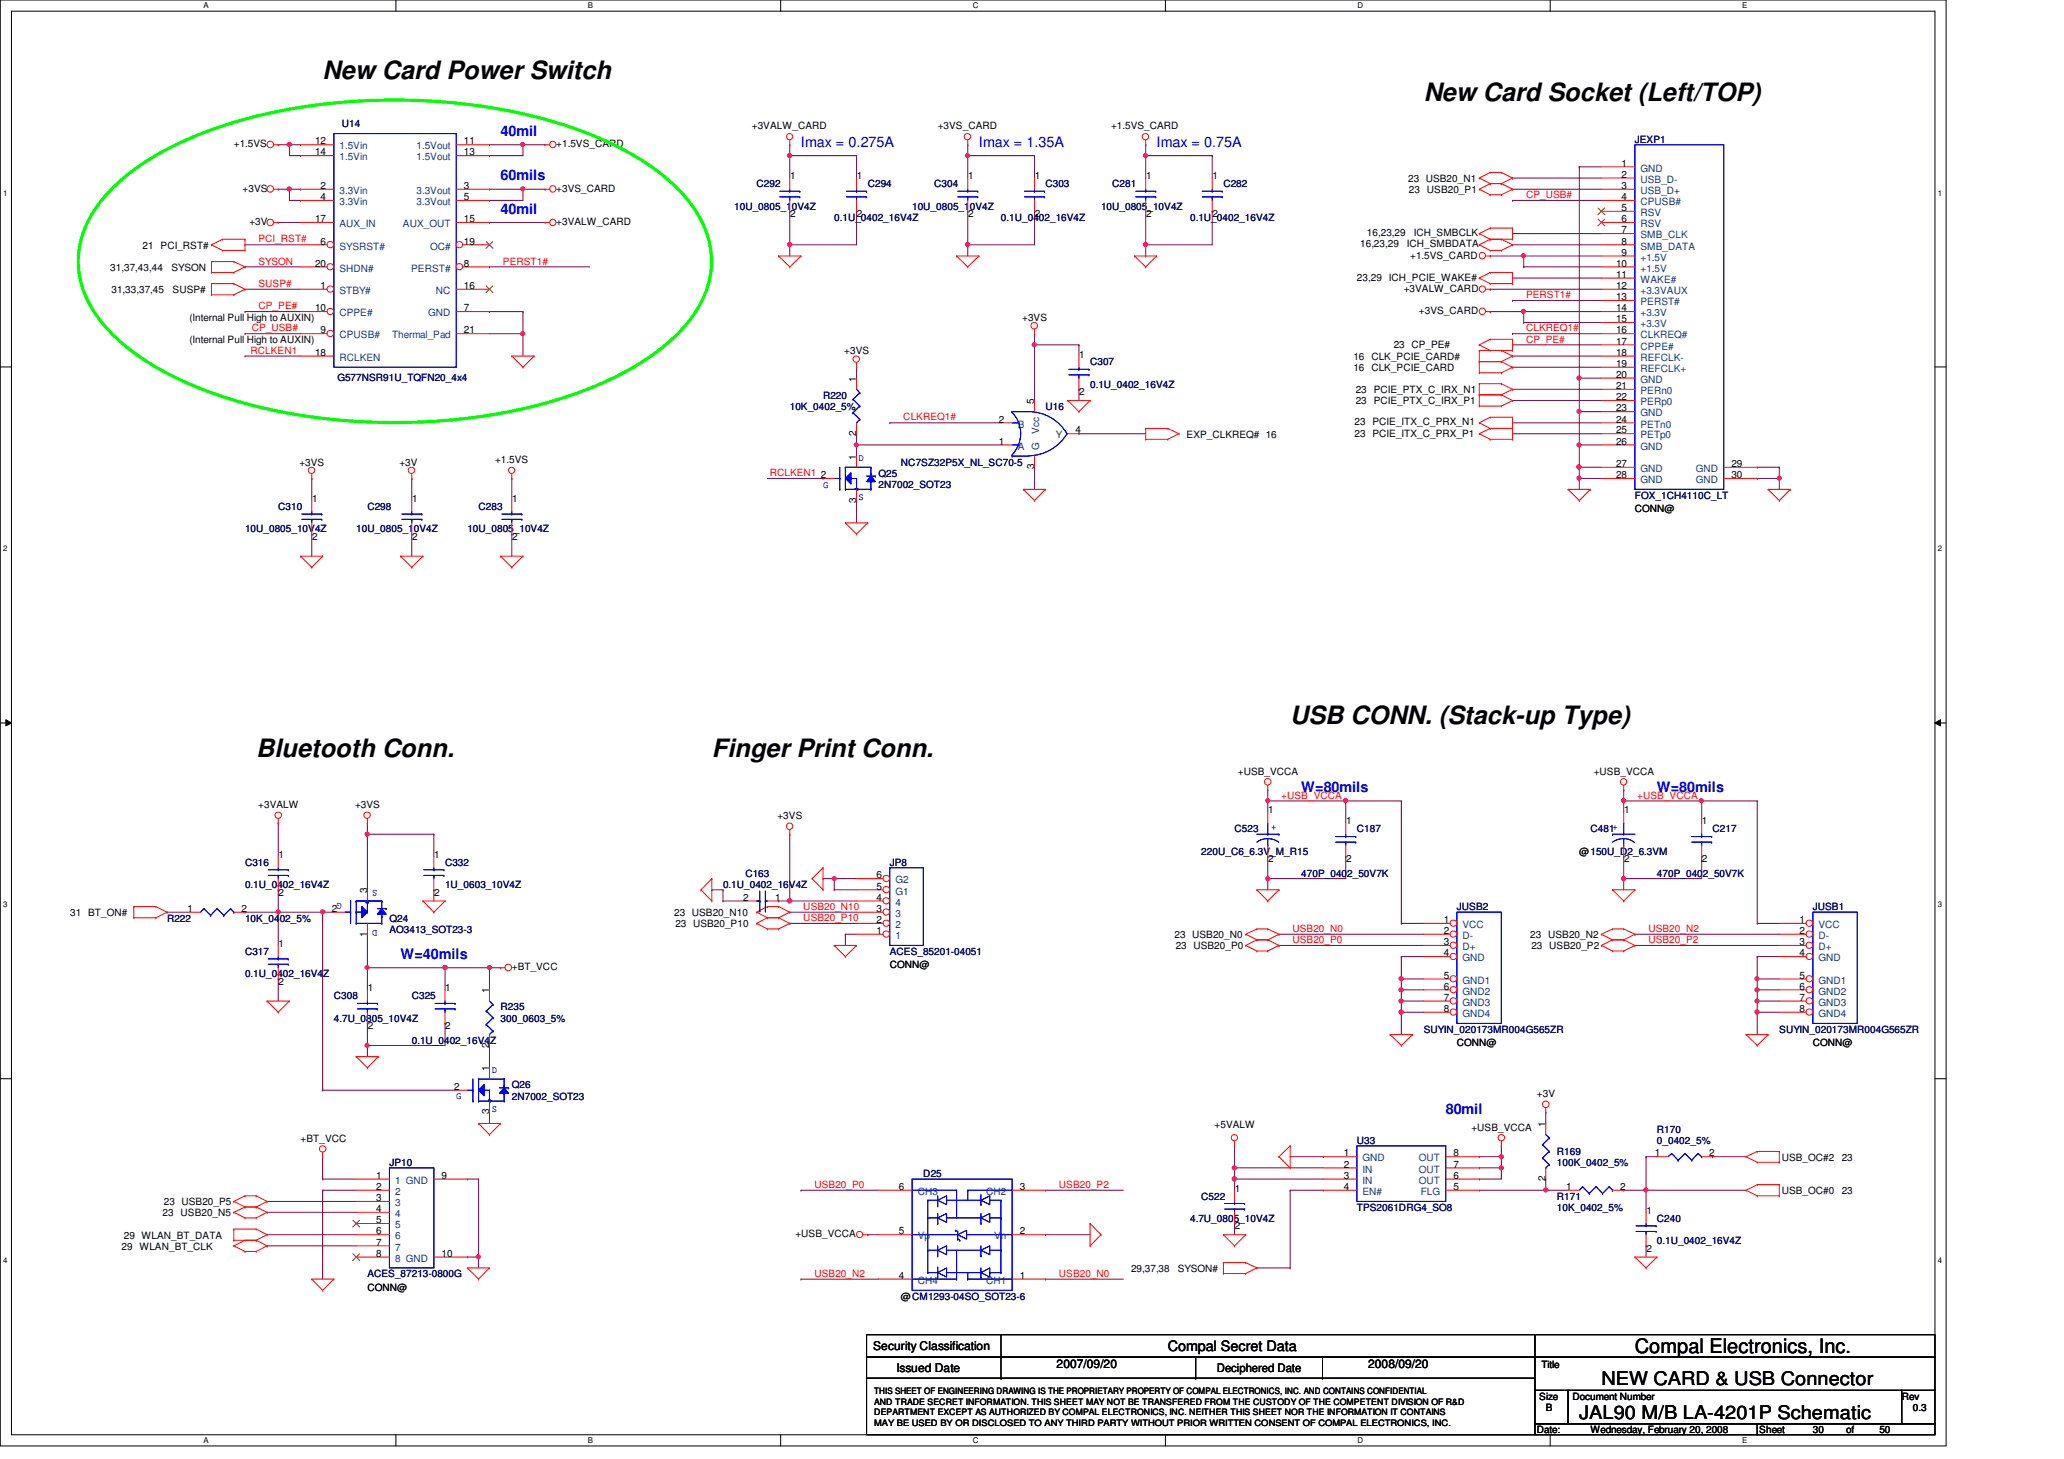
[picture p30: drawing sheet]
<svg xmlns="http://www.w3.org/2000/svg" width="297mm" height="210mm" viewBox="0 0 297 210" stroke-linecap="round" stroke-linejoin="round" font-family="sans-serif">
<defs><g id="words">
<g font-size="3.6">
<text x="46.4" y="11.3">New Card Power Switch</text>
<text x="204.9" y="14.6">New Card Socket (Left/TOP)</text>
<text x="185.7" y="104.2">USB CONN. (Stack-up Type)</text>
<text x="36.9" y="109">Bluetooth Conn.</text>
<text x="102.4" y="109">Finger Print Conn.</text>
</g>
<text font-size="2.9" x="235.3" y="194.6">Compal Electronics, Inc.</text>
<g font-size="2.7">
<text x="230.5" y="199.3">NEW CARD &amp; USB Connector</text>
<text x="227.3" y="204.1">JAL90 M/B LA-4201P Schematic</text>
</g>
<g font-size="2.1" fill="#00f">
<text x="72" y="19.5">40mil</text>
<text x="115.3" y="21.1">Imax = 0.275A</text>
<text x="140.9" y="21.1">Imax = 1.35A</text>
<text x="166.5" y="21.1">Imax = 0.75A</text>
<text x="72" y="25.9">60mils</text>
<text x="72" y="30.7">40mil</text>
<text x="187.3" y="113.9">W=80mils</text>
<text x="238.5" y="113.9">W=80mils</text>
<text x="57.7" y="137.9">W=40mils</text>
<text x="208.1" y="160.3">80mil</text>
</g>
<text font-size="2.1" x="168.1" y="194.4">Compal Secret Data</text>
<g font-size="1.7">
<text x="125.7" y="194.3">Security Classification</text>
<text x="129" y="197.3">Issued Date</text>
<text x="152.1" y="196.8">2007/09/20</text>
<text x="175.1" y="197.4">Deciphered Date</text>
<text x="196.9" y="196.8">2008/09/20</text>
</g>
<g font-size="1.4">
<text x="33.7" y="21.2">+1.5VS</text>
<text x="45.3" y="20.8">12</text>
<text x="45.3" y="22.4">14</text>
<text x="66.8" y="20.8">11</text>
<text x="66.8" y="22.4">13</text>
<text x="80" y="21.2">+1.5VS_CARD</text>
<text x="108.2" y="18.6">+3VALW_CARD</text>
<text x="135" y="18.6">+3VS_CARD</text>
<text x="159.9" y="18.6">+1.5VS_CARD</text>
<text x="233.4" y="24">1</text>
<text x="34.9" y="27.6">+3VS</text>
<text x="46.1" y="27.2">2</text>
<text x="46.1" y="28.8">4</text>
<text x="66.8" y="27.2">3</text>
<text x="66.8" y="28.8">5</text>
<text x="80" y="27.6">+3VS_CARD</text>
<text x="113.7" y="25.8">1</text>
<text x="123.3" y="25.8">1</text>
<text x="139.3" y="25.8">1</text>
<text x="148.9" y="25.8">1</text>
<text x="164.9" y="25.8">1</text>
<text x="174.5" y="25.8">1</text>
<text x="202.6" y="26.2">23 USB20_N1</text>
<text x="202.8" y="27.8">23 USB20_P1</text>
<text x="233.4" y="25.6">2</text>
<text x="233.4" y="27.2">3</text>
<text x="233.4" y="28.8">4</text>
<text x="20.5" y="35.8">21 PCI_RST#</text>
<text x="35.9" y="32.4">+3V</text>
<text x="45.3" y="32">17</text>
<text x="46.1" y="35.2">6</text>
<text x="66.8" y="35.2">19</text>
<text x="66.8" y="32">15</text>
<text x="80" y="32.4">+3VALW_CARD</text>
<text x="113.7" y="31.3">2</text>
<text x="123.3" y="31.3">2</text>
<text x="139.3" y="31.3">2</text>
<text x="148.9" y="31.3">2</text>
<text x="164.9" y="31.3">2</text>
<text x="174.5" y="31.3">2</text>
<text x="195.7" y="35.6">16,23,29</text>
<text x="196.7" y="34">16,23,29</text>
<text x="202.5" y="35.6">ICH_SMBDATA</text>
<text x="203.5" y="34">ICH_SMBCLK</text>
<text x="233.4" y="30.4">5</text>
<text x="233.4" y="32">6</text>
<text x="233.4" y="33.6">7</text>
<text x="233.4" y="35.2">8</text>
<text x="15.9" y="39">31,37,43,44</text>
<text x="24.7" y="39">SYSON</text>
<text x="45.3" y="38.4">20</text>
<text x="46.1" y="41.6">1</text>
<text x="66.8" y="38.4">8</text>
<text x="66.8" y="41.6">16</text>
<text x="195.3" y="40.4">23,29</text>
<text x="199.9" y="40.4">ICH_PCIE_WAKE#</text>
<text x="202" y="42">+3VALW_CARD</text>
<text x="202.9" y="37.2">+1.5VS_CARD</text>
<text x="232.6" y="38.4">10</text>
<text x="232.6" y="40">11</text>
<text x="232.6" y="41.6">12</text>
<text x="233.4" y="36.8">9</text>
<text x="16" y="42.2">31,33,37,45</text>
<text x="24.8" y="42.2">SUSP#</text>
<text x="27.3" y="46.2">(Internal Pull High to AUXIN)</text>
<text x="45.3" y="44.8">10</text>
<text x="46.1" y="48">9</text>
<text x="66.8" y="44.8">7</text>
<text x="66.8" y="48">21</text>
<text x="147.1" y="46.2">+3VS</text>
<text x="204.2" y="45.2">+3VS_CARD</text>
<text x="232.6" y="43.2">13</text>
<text x="232.6" y="44.8">14</text>
<text x="232.6" y="46.4">15</text>
<text x="232.6" y="48">16</text>
<text x="27.3" y="49.4">(Internal Pull High to AUXIN)</text>
<text x="45.3" y="51.2">18</text>
<text x="121.5" y="51">+3VS</text>
<text x="155.3" y="51.4">1</text>
<text x="194.8" y="51.8">16 CLK_PCIE_CARD#</text>
<text x="194.8" y="53.4">16 CLK_PCIE_CARD</text>
<text x="200.6" y="50">23 CP_PE#</text>
<text x="232.6" y="49.6">17</text>
<text x="232.6" y="51.2">18</text>
<text x="232.6" y="52.8">19</text>
<text x="123.2" y="54.9" transform="rotate(-90 123.2 54.9)">1</text>
<text x="148.8" y="58.1" transform="rotate(-90 148.8 58.1)">5</text>
<text x="155.3" y="56.9">2</text>
<text x="195.1" y="56.6">23 PCIE_PTX_C_IRX_N1</text>
<text x="195.1" y="58.2">23 PCIE_PTX_C_IRX_P1</text>
<text x="232.6" y="54.4">20</text>
<text x="232.6" y="56">21</text>
<text x="232.6" y="57.6">22</text>
<text x="232.6" y="59.2">23</text>
<text x="123.2" y="62.7" transform="rotate(-90 123.2 62.7)">2</text>
<text x="143.8" y="60.8">2</text>
<text x="143.8" y="64">1</text>
<text x="154.8" y="62.4">4</text>
<text x="170.8" y="63">EXP_CLKREQ# 16</text>
<text x="194.9" y="61.2">23 PCIE_ITX_C_PRX_N1</text>
<text x="194.9" y="62.8">23 PCIE_ITX_C_PRX_P1</text>
<text x="232.6" y="60.8">24</text>
<text x="232.6" y="62.4">25</text>
<text x="232.6" y="64">26</text>
<text x="43.1" y="67">+3VS</text>
<text x="57.5" y="67">+3V</text>
<text x="71.2" y="66.6">+1.5VS</text>
<text x="118.1" y="68.8">2</text>
<text x="123.2" y="66.1" transform="rotate(-90 123.2 66.1)">1</text>
<text x="148.8" y="67.5" transform="rotate(-90 148.8 67.5)">3</text>
<text x="232.6" y="67.2">27</text>
<text x="232.6" y="68.8">28</text>
<text x="249.2" y="67.2">29</text>
<text x="249.2" y="68.8">30</text>
<text x="44.9" y="72.2">1</text>
<text x="44.9" y="77.7">2</text>
<text x="59.3" y="72.2">1</text>
<text x="59.3" y="77.7">2</text>
<text x="73.7" y="72.2">1</text>
<text x="73.7" y="77.7">2</text>
<text x="123.2" y="72.3" transform="rotate(-90 123.2 72.3)">3</text>
<text x="235.3" y="73.7">CONN@</text>
<text x="178.1" y="111.5">+USB_VCCA</text>
<text x="229.4" y="111.5">+USB_VCCA</text>
<text x="37.2" y="116.2">+3VALW</text>
<text x="51.1" y="116.2">+3VS</text>
<text x="111.9" y="117.9">+3VS</text>
<text x="182.5" y="117">1</text>
<text x="193.7" y="118.6">1</text>
<text x="233.7" y="117">1</text>
<text x="244.9" y="118.6">1</text>
<text x="40.1" y="123.4">1</text>
<text x="62.5" y="123.4">1</text>
<text x="182.5" y="124.1">2</text>
<text x="193.7" y="124.1">2</text>
<text x="227.3" y="123">@150U_D2_6.3VM</text>
<text x="233.7" y="124.1">2</text>
<text x="244.9" y="124.1">2</text>
<text x="10.1" y="131.8">31 BT_ON#</text>
<text x="27" y="131.2">1</text>
<text x="34.8" y="131.2">2</text>
<text x="40.1" y="128.9">2</text>
<text x="47.7" y="131.2">2</text>
<text x="52.8" y="128.5" transform="rotate(-90 52.8 128.5)">3</text>
<text x="62.5" y="128.9">2</text>
<text x="97" y="131.8">23 USB20_N10</text>
<text x="107" y="129.6">2</text>
<text x="111.5" y="129.6">1</text>
<text x="126.1" y="131.2">3</text>
<text x="126.1" y="129.6">4</text>
<text x="126.1" y="128">5</text>
<text x="126.1" y="126.4">6</text>
<text x="40.1" y="136.2">1</text>
<text x="52.8" y="134.7" transform="rotate(-90 52.8 134.7)">1</text>
<text x="97.2" y="133.4">23 USB20_P10</text>
<text x="126.1" y="134.4">1</text>
<text x="126.1" y="132.8">2</text>
<text x="169" y="135">23 USB20_N0</text>
<text x="169.2" y="136.6">23 USB20_P0</text>
<text x="207.8" y="132.8">1</text>
<text x="207.8" y="134.4">2</text>
<text x="207.8" y="136">3</text>
<text x="207.8" y="137.6">4</text>
<text x="220.2" y="135">23 USB20_N2</text>
<text x="220.4" y="136.6">23 USB20_P2</text>
<text x="259" y="132.8">1</text>
<text x="259" y="134.4">2</text>
<text x="259" y="136">3</text>
<text x="259" y="137.6">4</text>
<text x="40.1" y="141.7">2</text>
<text x="52.9" y="142.6">1</text>
<text x="64.1" y="142.6">1</text>
<text x="70.4" y="142.9" transform="rotate(-90 70.4 142.9)">1</text>
<text x="73.7" y="139.6">+BT_VCC</text>
<text x="128.1" y="139.3">CONN@</text>
<text x="207.8" y="140.8">5</text>
<text x="207.8" y="142.4">6</text>
<text x="207.8" y="144">7</text>
<text x="259" y="140.8">5</text>
<text x="259" y="142.4">6</text>
<text x="259" y="144">7</text>
<text x="52.9" y="148.1">2</text>
<text x="64.1" y="148.1">2</text>
<text x="207.8" y="145.6">8</text>
<text x="259" y="145.6">8</text>
<text x="70.4" y="154.1" transform="rotate(-90 70.4 154.1)">1</text>
<text x="70.4" y="150.7" transform="rotate(-90 70.4 150.7)">2</text>
<text x="209.7" y="150.5">CONN@</text>
<text x="260.9" y="150.5">CONN@</text>
<text x="65.4" y="156.8">2</text>
<text x="70.4" y="160.3" transform="rotate(-90 70.4 160.3)">3</text>
<text x="221.2" y="157.9">+3V</text>
<text x="43.3" y="164.3">+BT_VCC</text>
<text x="174.8" y="162.3">+5VALW</text>
<text x="193.4" y="166.4">1</text>
<text x="193.4" y="168">2</text>
<text x="209.2" y="166.4">8</text>
<text x="209.2" y="168">7</text>
<text x="211.7" y="162.6">+USB_VCCA</text>
<text x="222.4" y="162.1" transform="rotate(-90 222.4 162.1)">1</text>
<text x="238.2" y="166.4">1</text>
<text x="246" y="166.4">2</text>
<text x="256.4" y="167">USB_OC#2</text>
<text x="265" y="167">23</text>
<text x="23.6" y="173.4">23 USB20_P5</text>
<text x="54.1" y="169.6">1</text>
<text x="54.1" y="171.2">2</text>
<text x="54.1" y="172.8">3</text>
<text x="63.5" y="169.6">9</text>
<text x="129.4" y="171.2">6</text>
<text x="146.8" y="171.2">3</text>
<text x="177.7" y="171.4">1</text>
<text x="193.4" y="169.6">3</text>
<text x="193.4" y="171.2">4</text>
<text x="209.2" y="171.2">5</text>
<text x="209.2" y="169.6">6</text>
<text x="222.4" y="169.9" transform="rotate(-90 222.4 169.9)">2</text>
<text x="225.4" y="171.2">1</text>
<text x="233.2" y="171.2">2</text>
<text x="256.4" y="171.8">USB_OC#0</text>
<text x="265" y="171.8">23</text>
<text x="17.5" y="179.8">29 WLAN_BT_CLK</text>
<text x="17.8" y="178.2">29 WLAN_BT_DATA</text>
<text x="23.4" y="175">23 USB20_N5</text>
<text x="54.1" y="174.4">4</text>
<text x="54.1" y="176">5</text>
<text x="54.1" y="177.6">6</text>
<text x="54.1" y="179.2">7</text>
<text x="114.5" y="178">+USB_VCCA</text>
<text x="129.4" y="177.6">5</text>
<text x="146.8" y="177.6">2</text>
<text x="177.7" y="176.9">2</text>
<text x="236.9" y="174.6">1</text>
<text x="52.9" y="185.7">CONN@</text>
<text x="54.1" y="180.8">8</text>
<text x="63.5" y="180.8">10</text>
<text x="129.4" y="184">4</text>
<text x="146.8" y="184">1</text>
<text x="162.8" y="183">29,37,38</text>
<text x="169.5" y="183">SYSON#</text>
<text x="236.9" y="180.1">2</text>
<text x="129.7" y="187">@CM1293-04SO_SOT23-6</text>
<text x="221.8" y="196.8">Title</text>
<text x="221.5" y="201.4">Size</text>
<text x="222.5" y="203">B</text>
<text x="226.3" y="201.4">Document Number</text>
<text x="273.7" y="201.4">Rev</text>
<text x="275.3" y="203">0.3</text>
<text x="221.2" y="206.2">Date:</text>
<text x="228.9" y="206.2">Wednesday, February 20, 2008</text>
<text x="253.2" y="206.2">Sheet</text>
<text x="260.9" y="206.2">30</text>
<text x="265.7" y="206.2">of</text>
<text x="270.5" y="206.2">50</text>
</g>
<g font-size="1.4" fill="#004080">
<text x="48.8" y="21.5">1.5Vin</text>
<text x="48.8" y="23.1">1.5Vin</text>
<text x="59.9" y="21.5">1.5Vout</text>
<text x="59.9" y="23.1">1.5Vout</text>
<text x="48.8" y="27.9">3.3Vin</text>
<text x="48.8" y="29.5">3.3Vin</text>
<text x="59.9" y="27.9">3.3Vout</text>
<text x="59.9" y="29.5">3.3Vout</text>
<text x="236.1" y="24.7">GND</text>
<text x="236.1" y="26.3">USB_D-</text>
<text x="236.1" y="27.9">USB_D+</text>
<text x="236.1" y="29.5">CPUSB#</text>
<text x="48.8" y="35.9">SYSRST#</text>
<text x="48.8" y="32.7">AUX_IN</text>
<text x="58" y="32.7">AUX_OUT</text>
<text x="61.9" y="35.9">OC#</text>
<text x="236.1" y="31.1">RSV</text>
<text x="236.1" y="32.7">RSV</text>
<text x="236.1" y="34.3">SMB_CLK</text>
<text x="236.1" y="35.9">SMB_DATA</text>
<text x="48.8" y="39.1">SHDN#</text>
<text x="59.2" y="39.1">PERST#</text>
<text x="236.1" y="37.5">+1.5V</text>
<text x="236.1" y="39.1">+1.5V</text>
<text x="236.1" y="40.7">WAKE#</text>
<text x="48.8" y="42.3">STBY#</text>
<text x="48.8" y="45.5">CPPE#</text>
<text x="61.6" y="45.5">GND</text>
<text x="62.7" y="42.3">NC</text>
<text x="236.1" y="42.3">+3.3VAUX</text>
<text x="236.1" y="43.9">PERST#</text>
<text x="236.1" y="45.5">+3.3V</text>
<text x="236.1" y="47.1">+3.3V</text>
<text x="48.8" y="51.9">RCLKEN</text>
<text x="48.8" y="48.7">CPUSB#</text>
<text x="56.4" y="48.7">Thermal_Pad</text>
<text x="236.1" y="48.7">CLKREQ#</text>
<text x="236.1" y="50.3">CPPE#</text>
<text x="236.1" y="51.9">REFCLK-</text>
<text x="236.1" y="53.5">REFCLK+</text>
<text x="236.1" y="55.1">GND</text>
<text x="236.1" y="56.7">PERn0</text>
<text x="236.1" y="58.3">PERp0</text>
<text x="236.1" y="59.9">GND</text>
<text x="146.5" y="61.5">B</text>
<text x="146.5" y="64.7">A</text>
<text x="149.6" y="64.8" transform="rotate(-90 149.6 64.8)">G</text>
<text x="149.6" y="62.4" transform="rotate(-90 149.6 62.4)">Vcc</text>
<text x="152" y="63.1">Y</text>
<text x="236.1" y="61.5">PETn0</text>
<text x="236.1" y="63.1">PETp0</text>
<text x="236.1" y="64.7">GND</text>
<text x="236.1" y="67.9">GND</text>
<text x="236.1" y="69.5">GND</text>
<text x="244" y="67.9">GND</text>
<text x="244" y="69.5">GND</text>
<text x="128.9" y="131.9">3</text>
<text x="128.9" y="130.3">4</text>
<text x="128.9" y="128.7">G1</text>
<text x="128.9" y="127.1">G2</text>
<text x="128.9" y="135.1">1</text>
<text x="128.9" y="133.5">2</text>
<text x="210.5" y="133.5">VCC</text>
<text x="210.5" y="135.1">D-</text>
<text x="210.5" y="136.7">D+</text>
<text x="261.7" y="133.5">VCC</text>
<text x="261.7" y="135.1">D-</text>
<text x="261.7" y="136.7">D+</text>
<text x="210.5" y="138.3">GND</text>
<text x="210.5" y="141.5">GND1</text>
<text x="210.5" y="143.1">GND2</text>
<text x="261.7" y="138.3">GND</text>
<text x="261.7" y="141.5">GND1</text>
<text x="261.7" y="143.1">GND2</text>
<text x="210.5" y="144.7">GND3</text>
<text x="210.5" y="146.3">GND4</text>
<text x="261.7" y="144.7">GND3</text>
<text x="261.7" y="146.3">GND4</text>
<text x="196.1" y="167.1">GND</text>
<text x="204.2" y="167.1">OUT</text>
<text x="56.9" y="170.3">1 GND</text>
<text x="56.9" y="171.9">2</text>
<text x="56.9" y="173.5">3</text>
<text x="132.1" y="171.9">CH3</text>
<text x="141.9" y="171.9">CH2</text>
<text x="196.1" y="168.7">IN</text>
<text x="196.1" y="170.3">IN</text>
<text x="196.1" y="171.9">EN#</text>
<text x="204.2" y="170.3">OUT</text>
<text x="204.2" y="168.7">OUT</text>
<text x="204.5" y="171.9">FLG</text>
<text x="56.9" y="175.1">4</text>
<text x="56.9" y="176.7">5</text>
<text x="56.9" y="178.3">6</text>
<text x="56.9" y="179.9">7</text>
<text x="132.1" y="178.3">Vp</text>
<text x="143.1" y="178.3">Vn</text>
<text x="56.9" y="181.5">8 GND</text>
<text x="132.1" y="184.7">CH4</text>
<text x="141.9" y="184.7">CH1</text>
</g>
<g font-size="1.4" fill="#000080">
<text x="49.2" y="18.3">U14</text>
<text x="235.3" y="20.6">JEXP1</text>
<text x="108.9" y="27">C292</text>
<text x="124.9" y="27">C294</text>
<text x="134.4" y="27">C304</text>
<text x="150.4" y="27">C303</text>
<text x="160.1" y="27">C281</text>
<text x="176.1" y="27">C282</text>
<text x="105.7" y="30.2">10U_0805_10V4Z</text>
<text x="120.1" y="31.7">0.1U_0402_16V4Z</text>
<text x="131.3" y="30.2">10U_0805_10V4Z</text>
<text x="144.1" y="31.7">0.1U_0402_16V4Z</text>
<text x="158.5" y="30.2">10U_0805_10V4Z</text>
<text x="171.3" y="31.7">0.1U_0402_16V4Z</text>
<text x="156.9" y="52.6">C307</text>
<text x="48.6" y="54.8">G577NSR91U_TQFN20_4x4</text>
<text x="113.7" y="59">10K_0402_5%</text>
<text x="118.4" y="57.4">R220</text>
<text x="150.4" y="59">U16</text>
<text x="156.9" y="55.8">0.1U_0402_16V4Z</text>
<text x="126.4" y="68.6">Q25</text>
<text x="126.4" y="70.2">2N7002_SOT23</text>
<text x="129.7" y="67">NC7SZ32P5X_NL_SC70-5</text>
<text x="235.3" y="71.8">FOX_1CH4110C_LT</text>
<text x="35.3" y="76.6">10U_0805_10V4Z</text>
<text x="40" y="73.4">C310</text>
<text x="51.3" y="76.6">10U_0805_10V4Z</text>
<text x="52.9" y="73.4">C298</text>
<text x="67.3" y="76.6">10U_0805_10V4Z</text>
<text x="68.9" y="73.4">C283</text>
<text x="177.7" y="119.8">C523</text>
<text x="195.3" y="119.8">C187</text>
<text x="228.9" y="119.8">C481+</text>
<text x="246.5" y="119.8">C217</text>
<text x="35.3" y="124.6">C316</text>
<text x="64" y="124.6">C332</text>
<text x="128.1" y="124.6">JP8</text>
<text x="172.9" y="123">220U_C6_6.3V_M_R15</text>
<text x="35.3" y="127.8">0.1U_0402_16V4Z</text>
<text x="64" y="127.8">1U_0603_10V4Z</text>
<text x="104.1" y="127.8">0.1U_0402_16V4Z</text>
<text x="107.3" y="126.2">C163</text>
<text x="187.3" y="126.2">470P_0402_50V7K</text>
<text x="209.7" y="131">JUSB2</text>
<text x="238.5" y="126.2">470P_0402_50V7K</text>
<text x="260.9" y="131">JUSB1</text>
<text x="24" y="132.6">R222</text>
<text x="35.3" y="132.6">10K_0402_5%</text>
<text x="35.3" y="137.4">C317</text>
<text x="56" y="132.6">Q24</text>
<text x="56" y="134.2">AO3413_SOT23-3</text>
<text x="128.1" y="137.4">ACES_85201-04051</text>
<text x="35.3" y="140.6">0.1U_0402_16V4Z</text>
<text x="48" y="143.8">C308</text>
<text x="59.3" y="143.8">C325</text>
<text x="48" y="147">4.7U_0805_10V4Z</text>
<text x="72" y="145.4">R235</text>
<text x="72" y="147">300_0603_5%</text>
<text x="204.9" y="148.6">SUYIN_020173MR004G565ZR</text>
<text x="256.1" y="148.6">SUYIN_020173MR004G565ZR</text>
<text x="59.3" y="150.2">0.1U_0402_16V4Z</text>
<text x="73.7" y="156.6">Q26</text>
<text x="73.7" y="158.2">2N7002_SOT23</text>
<text x="56" y="167.8">JP10</text>
<text x="195.3" y="164.6">U33</text>
<text x="224.1" y="166.2">R169</text>
<text x="224.1" y="167.8">100K_0402_5%</text>
<text x="238.5" y="163">R170</text>
<text x="238.5" y="164.6">0_0402_5%</text>
<text x="132.9" y="169.4">D25</text>
<text x="172.9" y="172.6">C522</text>
<text x="224.1" y="172.6">R171</text>
<text x="171.3" y="175.8">4.7U_0805_10V4Z</text>
<text x="195.3" y="174.2">TPS2061DRG4_SO8</text>
<text x="224.1" y="174.2">10K_0402_5%</text>
<text x="238.5" y="175.8">C240</text>
<text x="238.5" y="179">0.1U_0402_16V4Z</text>
<text x="52.9" y="183.8">ACES_87213-0800G</text>
</g>
<g font-size="1.4" fill="#f00">
<text x="219.6" y="28.5">CP_USB#</text>
<text x="37.2" y="34.9">PCI_RST#</text>
<text x="37.2" y="41.3">SUSP#</text>
<text x="37.2" y="38.1">SYSON</text>
<text x="72.4" y="38.1">PERST1#</text>
<text x="36.2" y="47.7">CP_USB#</text>
<text x="37.2" y="44.5">CP_PE#</text>
<text x="219.6" y="42.9">PERST1#</text>
<text x="219.6" y="47.7">CLKREQ1#</text>
<text x="36.1" y="50.9">RCLKEN1</text>
<text x="219.6" y="49.3">CP_PE#</text>
<text x="130" y="60.5">CLKREQ1#</text>
<text x="110.8" y="68.5">RCLKEN1</text>
<text x="184.4" y="114.9">+USB_VCCA</text>
<text x="235.6" y="114.9">+USB_VCCA</text>
<text x="115.6" y="130.9">USB20_N10</text>
<text x="115.6" y="132.5">USB20_P10</text>
<text x="186" y="135.7">USB20_P0</text>
<text x="186" y="134.1">USB20_N0</text>
<text x="237.2" y="135.7">USB20_P2</text>
<text x="237.2" y="134.1">USB20_N2</text>
<text x="117.2" y="170.9">USB20_P0</text>
<text x="152.4" y="170.9">USB20_P2</text>
<text x="117.2" y="183.7">USB20_N2</text>
<text x="152.4" y="183.7">USB20_N0</text>
</g>
<g font-size="1.4" fill="#00f">
<text x="118.4" y="70.1">G</text>
<text x="123.6" y="66.3">D</text>
<text x="123.6" y="71.9">S</text>
<text x="183" y="119.5">+</text>
<text x="49.2" y="129.9" transform="rotate(180 49.2 129.9)">G</text>
<text x="54.3" y="128.1" transform="rotate(180 54.3 128.1)">S</text>
<text x="54.3" y="133.7" transform="rotate(180 54.3 133.7)">D</text>
<text x="70.8" y="154.3">D</text>
<text x="65.7" y="158.2">G</text>
<text x="70.8" y="159.9">S</text>
</g>
<g font-size="1.3">
<text x="125.8" y="203.6">DEPARTMENT EXCEPT AS AUTHORIZED BY COMPAL ELECTRONICS, INC. NEITHER THIS SHEET NOR THE INFORMATION IT CONTAINS</text>
<text x="125.8" y="200.6">THIS SHEET OF ENGINEERING DRAWING IS THE PROPRIETARY PROPERTY OF COMPAL ELECTRONICS, INC. AND CONTAINS CONFIDENTIAL</text>
<text x="125.8" y="202.1">AND TRADE SECRET INFORMATION. THIS SHEET MAY NOT BE TRANSFERED FROM THE CUSTODY OF THE COMPETENT DIVISION OF R&amp;D</text>
<text x="125.8" y="205.1">MAY BE USED BY OR DISCLOSED TO ANY THIRD PARTY WITHOUT PRIOR WRITTEN CONSENT OF COMPAL ELECTRONICS, INC.</text>
</g>
<g font-size="1.1">
<text x="29.3" y="1.1">A</text>
<text x="84.6" y="1.1">B</text>
<text x="140" y="1.1">C</text>
<text x="195.4" y="1.1">D</text>
<text x="250.7" y="1.1">E</text>
<text x=".5" y="28.2">1</text>
<text x="278.9" y="28.2">1</text>
<text x=".5" y="79.3">2</text>
<text x="278.9" y="79.3">2</text>
<text x=".5" y="130.6">3</text>
<text x="278.9" y="130.6">3</text>
<text x=".5" y="181.7">4</text>
<text x="278.9" y="181.7">4</text>
<text x="29.3" y="207.6">A</text>
<text x="84.6" y="207.6">B</text>
<text x="140" y="207.6">C</text>
<text x="195.4" y="207.6">D</text>
<text x="250.7" y="207.6">E</text>
</g>
</g></defs>
<path d="M0 0h280.1v208h-280.1zM1.6 1.6h276.9v204.8h-276.9z" fill="none" stroke="#000" stroke-width=".14"/>
<g fill="#fff">
<path d="M29.3 .2h.7v1.2h-.7z"/>
<path d="M29.3 206.6h.7v1.2h-.7z"/>
</g>
<path d="M57 0v1.6M57 206.4v1.6" fill="none" stroke="#000" stroke-width=".14"/>
<g fill="#fff">
<path d="M84.6 .2h.7v1.2h-.7z"/>
<path d="M84.6 206.6h.7v1.2h-.7z"/>
</g>
<path d="M112.3 0v1.6M112.3 206.4v1.6" fill="none" stroke="#000" stroke-width=".14"/>
<g fill="#fff">
<path d="M140 .2h.8v1.2h-.8z"/>
<path d="M140 206.6h.8v1.2h-.8z"/>
</g>
<path d="M167.7 0v1.6M167.7 206.4v1.6" fill="none" stroke="#000" stroke-width=".14"/>
<g fill="#fff">
<path d="M195.4 .2h.7v1.2h-.7z"/>
<path d="M195.4 206.6h.7v1.2h-.7z"/>
</g>
<path d="M223.1 0v1.6M223.1 206.4v1.6" fill="none" stroke="#000" stroke-width=".14"/>
<g fill="#fff">
<path d="M250.7 .2h.8v1.2h-.8z"/>
<path d="M250.7 206.6h.8v1.2h-.8z"/>
<path d="M.5 27.2h.6v1.2h-.6z"/>
<path d="M278.9 27.2h.6v1.2h-.6z"/>
<path d="M.5 78.4h.6v1.1h-.6z"/>
<path d="M278.9 78.4h.6v1.1h-.6z"/>
</g>
<path d="M0 52.8h1.6M278.5 52.8h1.6" fill="none" stroke="#000" stroke-width=".14"/>
<g fill="#fff">
<path d="M.5 129.6h.6v1.2h-.6z"/>
<path d="M278.9 129.6h.6v1.2h-.6z"/>
</g>
<path d="M0 104h1.6M.8 103.5l.8 .5-.8 .4zM278.5 104l.8-.5v.9zM278.5 104h1.6" fill="none" stroke="#000" stroke-width=".14"/>
<path d="M.8 103.5l.8 .5-.8 .4zM278.5 104l.8-.5v.9z" fill="#000"/>
<g fill="#fff">
<path d="M.5 180.8h.6v1.1h-.6z"/>
<path d="M278.9 180.8h.6v1.1h-.6z"/>
</g>
<path d="M0 155.2h1.6M278.5 155.2h1.6" fill="none" stroke="#000" stroke-width=".14"/>
<path d="M217.7 27.2h.1M217.7 25.6h.1M217.7 27.2h12.8M217.7 25.6h12.8M219.3 36.8h.1M219.3 36.8h11.2M214.5 41.6h.1M214.5 41.6h16M217.7 40h.1M217.7 40h12.8M219.3 44.8h.1M219.3 44.8h11.2" fill="none" stroke="#800040" stroke-width=".14"/>
<circle cx="219.2" cy="44.8" r=".3" fill="#f0f"/>
<circle cx="219.2" cy="44.8" r=".3" fill="none" stroke="#f0f" stroke-width=".14"/>
<path d="M164.9 36.8h.1M164.9 35.2v1.6M214.5 36.8h.1M214.5 36.8h4.8M217.7 33.6h.1M217.7 35.2h.1M217.7 33.6h12.8M217.7 35.2h12.8M219.3 38.4h.1M219.3 36.8h.1M219.3 38.4h11.2M219.3 36.8v1.6" fill="none" stroke="#800040" stroke-width=".14"/>
<circle cx="219.2" cy="36.8" r=".3" fill="#f0f"/>
<circle cx="219.2" cy="36.8" r=".3" fill="none" stroke="#f0f" stroke-width=".14"/>
<path d="M148.9 48h.1M148.9 48v1.6M155.3 56h.1M155.3 56v1.6M227.3 67.2h.1M227.3 67.2h3.2" fill="none" stroke="#800040" stroke-width=".14"/>
<circle cx="227.2" cy="67.2" r=".3" fill="#f0f"/>
<circle cx="227.2" cy="67.2" r=".3" fill="none" stroke="#f0f" stroke-width=".14"/>
<path d="M227.3 68.8h.1M227.3 68.8v1.6" fill="none" stroke="#800040" stroke-width=".14"/>
<circle cx="227.2" cy="68.8" r=".3" fill="#f0f"/>
<circle cx="227.2" cy="68.8" r=".3" fill="none" stroke="#f0f" stroke-width=".14"/>
<path d="M139.3 30.4h.1M139.3 30.4v4.8M227.3 24h.1M227.3 24h3.2M227.3 24v30.4M217.7 43.2h.1M217.7 43.2h12.8M123.3 64h.1M123.3 64h20.8" fill="none" stroke="#800040" stroke-width=".14"/>
<circle cx="123.2" cy="64" r=".3" fill="#f0f"/>
<circle cx="123.2" cy="64" r=".3" fill="none" stroke="#f0f" stroke-width=".14"/>
<path d="M148.9 49.6h.1M148.9 49.6v8M214.5 44.8h.1M214.5 44.8h4.8M219.3 46.4h.1M219.3 44.8h.1M219.3 46.4h11.2M219.3 44.8v1.6" fill="none" stroke="#800040" stroke-width=".14"/>
<circle cx="148.8" cy="49.6" r=".31" fill="#f0f"/>
<circle cx="148.8" cy="49.6" r=".31" fill="none" stroke="#f0f" stroke-width=".14"/>
<path d="M148.9 49.6h.1M148.9 49.6h6.4M155.3 49.6h.1M155.3 49.6v1.6M217.7 48h.1M217.7 48h12.8M227.3 67.2h.1M227.3 67.2v1.6" fill="none" stroke="#800040" stroke-width=".14"/>
<circle cx="227.2" cy="67.2" r=".3" fill="#f0f"/>
<circle cx="227.2" cy="67.2" r=".3" fill="none" stroke="#f0f" stroke-width=".14"/>
<path d="M227.3 59.2h.1M227.3 59.2v4.8" fill="none" stroke="#800040" stroke-width=".14"/>
<circle cx="227.2" cy="59.2" r=".3" fill="#f0f"/>
<circle cx="227.2" cy="59.2" r=".3" fill="none" stroke="#f0f" stroke-width=".14"/>
<path d="M113.7 20.8h.1M113.7 20.8v1.6M139.3 20.8h.1M139.3 35.2h.1M139.3 20.8v1.6M139.3 35.2v1.6M227.3 68.8h.1M227.3 68.8h3.2" fill="none" stroke="#800040" stroke-width=".14"/>
<circle cx="139.2" cy="35.2" r=".3" fill="#f0f"/>
<circle cx="139.2" cy="35.2" r=".3" fill="none" stroke="#f0f" stroke-width=".14"/>
<path d="M113.7 35.2h.1M113.7 22.4h.1M113.7 35.2h9.6M113.7 22.4h9.6M113.7 35.2v1.6M123.3 22.4h.1M123.3 22.4v3.2M139.3 35.2h.1M139.3 22.4h.1M139.3 35.2h9.6M139.3 22.4h9.6" fill="none" stroke="#800040" stroke-width=".14"/>
<circle cx="113.6" cy="35.2" r=".31" fill="#f0f"/>
<circle cx="113.6" cy="35.2" r=".31" fill="none" stroke="#f0f" stroke-width=".14"/>
<path d="M113.7 22.4h.1M113.7 22.4v3.2" fill="none" stroke="#800040" stroke-width=".14"/>
<circle cx="113.6" cy="22.4" r=".31" fill="#f0f"/>
<circle cx="113.6" cy="22.4" r=".31" fill="none" stroke="#f0f" stroke-width=".14"/>
<path d="M123.3 30.4h.1M123.3 30.4v4.8M139.3 22.4h.1M139.3 22.4v3.2M148.9 30.4h.1M148.9 30.4v4.8M164.9 22.4h.1M164.9 22.4h9.6M174.5 30.4h.1M174.5 30.4v4.8" fill="none" stroke="#800040" stroke-width=".14"/>
<circle cx="139.2" cy="22.4" r=".3" fill="#f0f"/>
<circle cx="139.2" cy="22.4" r=".3" fill="none" stroke="#f0f" stroke-width=".14"/>
<path d="M148.9 22.4h.1M148.9 22.4v3.2M164.9 35.2h.1M164.9 30.4v4.8M174.5 22.4h.1M174.5 22.4v3.2" fill="none" stroke="#800040" stroke-width=".14"/>
<circle cx="164.8" cy="35.2" r=".3" fill="#f0f"/>
<circle cx="164.8" cy="35.2" r=".3" fill="none" stroke="#f0f" stroke-width=".14"/>
<path d="M164.9 20.8h.1M164.9 22.4h.1M164.9 20.8v4.8" fill="none" stroke="#800040" stroke-width=".14"/>
<circle cx="164.8" cy="22.4" r=".3" fill="#f0f"/>
<circle cx="164.8" cy="22.4" r=".3" fill="none" stroke="#f0f" stroke-width=".14"/>
<path d="M164.9 35.2h.1M164.9 35.2h9.6M227.3 54.4h.1M227.3 54.4h3.2M227.3 54.4v4.8" fill="none" stroke="#800040" stroke-width=".14"/>
<circle cx="227.2" cy="54.4" r=".3" fill="#f0f"/>
<circle cx="227.2" cy="54.4" r=".3" fill="none" stroke="#f0f" stroke-width=".14"/>
<g fill="none" stroke="#800040" stroke-width=".14">
<path d="M217.7 28.8h.1M217.7 28.8h12.8M123.3 52.8h.1M123.3 52.8v1.6M217.7 51.2h.1M217.7 52.8h.1M217.7 51.2h12.8M217.7 52.8h12.8M227.3 59.2h.1M227.3 59.2h3.2M110.4 68.8h8M118.4 68.8h.1"/>
<path d="M123.3 72h.1M123.3 64h.1M123.3 62.4h.1M123.3 62.4v3.2M123.3 72v3.2M227.3 64h.1M227.3 64v3.2"/>
</g>
<circle cx="227.2" cy="64" r=".3" fill="#f0f"/>
<circle cx="227.2" cy="64" r=".3" fill="none" stroke="#f0f" stroke-width=".14"/>
<g fill="none" stroke="#800040" stroke-width=".14">
<path d="M113.7 30.4h.1M113.7 30.4v4.8M217.7 49.6h.1M217.7 56h.1M217.7 57.6h.1M217.7 49.6h12.8M217.7 56h12.8M217.7 57.6h12.8M44.9 68.8h.1M44.9 76.8h.1M44.9 68.8v3.2M44.9 76.8v3.2"/>
<path d="M59.3 68.8h.1M59.3 76.8h.1M59.3 68.8v3.2M59.3 76.8v3.2M73.7 68.8h.1M73.7 76.8h.1M73.7 68.8v3.2M73.7 76.8v3.2M128.1 60.8h.1M128.1 60.8h16M148.9 67.2h.1M148.9 67.2v3.2"/>
<path d="M155.3 62.4h.1M155.3 62.4h9.6M217.7 60.8h.1M217.7 62.4h.1M217.7 60.8h12.8M217.7 62.4h12.8M227.3 64h.1M227.3 64h3.2M70.4 139.2h.1M70.4 139.2h1.6M150.4 177.6h.1M150.4 177.6h6.5"/>
</g>
<circle cx="70.4" cy="139.2" r=".3" fill="#f0f"/>
<circle cx="70.4" cy="139.2" r=".3" fill="none" stroke="#f0f" stroke-width=".14"/>
<g fill="none" stroke="#800040" stroke-width=".14">
<path d="M52.9 139.2h.1M52.9 139.2v3.2M52.9 139.2h11.1M62.4 128h.1M62.4 128v1.6M64 139.2h.1M64 139.2v3.2M64 147.2h.1M64 147.2v3.2M38.4 172.8h.1M38.4 174.4h.1M38.4 172.8h12.9"/>
<path d="M38.4 174.4h12.9M46.4 169.6h.1M46.4 169.6h4.9"/>
</g>
<circle cx="64" cy="139.2" r=".3" fill="#f0f"/>
<circle cx="64" cy="139.2" r=".3" fill="none" stroke="#f0f" stroke-width=".14"/>
<circle cx="52.8" cy="139.2" r=".3" fill="#f0f"/>
<circle cx="52.8" cy="139.2" r=".3" fill="none" stroke="#f0f" stroke-width=".14"/>
<path d="M52.9 118.4h.1M52.9 118.4v9.6M52.9 120h.1M52.9 120h9.5M46.4 171.2h.1M46.4 171.2v12.8" fill="none" stroke="#800040" stroke-width=".14"/>
<circle cx="52.8" cy="120" r=".3" fill="#f0f"/>
<circle cx="52.8" cy="120" r=".3" fill="none" stroke="#f0f" stroke-width=".14"/>
<path d="M52.9 134.4h.1M52.9 134.4v4.8M62.4 120h.1M62.4 120v3.2M52.9 150.4h.1M52.9 150.4v1.6M38.4 177.6h.1M38.4 179.2h.1M38.4 177.6h12.9M38.4 179.2h12.9M46.4 166.4h.1M46.4 166.4v3.2" fill="none" stroke="#800040" stroke-width=".14"/>
<circle cx="52.8" cy="150.4" r=".3" fill="#f0f"/>
<circle cx="52.8" cy="150.4" r=".3" fill="none" stroke="#f0f" stroke-width=".14"/>
<path d="M40 118.4h.1M40 118.4v4.8M40 128h.1M40 128v3.2M46.4 131.2h.1M46.4 131.2h1.6M46.4 171.2h.1M46.4 171.2h4.9" fill="none" stroke="#800040" stroke-width=".14"/>
<circle cx="40" cy="131.2" r=".3" fill="#f0f"/>
<circle cx="40" cy="131.2" r=".3" fill="none" stroke="#f0f" stroke-width=".14"/>
<path d="M35.3 131.2h.1M35.3 131.2h4.7M46.4 131.2h.1M46.4 131.2v25.6" fill="none" stroke="#800040" stroke-width=".14"/>
<circle cx="46.4" cy="131.2" r=".3" fill="#f0f"/>
<circle cx="46.4" cy="131.2" r=".3" fill="none" stroke="#f0f" stroke-width=".14"/>
<g fill="none" stroke="#800040" stroke-width=".14">
<path d="M64 139.2h.1M64 139.2h6.4M70.4 139.2h.1M70.4 139.2v3.2M46.4 156.8h.1M46.4 156.8h19.3M52.9 150.4h.1M52.9 147.2h.1M52.9 150.4h11.1M52.9 147.2v3.2M70.4 150.4h.1M70.4 150.4v3.2"/>
<path d="M70.4 160h.1M70.4 160v1.6"/>
</g>
<circle cx="64" cy="139.2" r=".3" fill="#f0f"/>
<circle cx="64" cy="139.2" r=".3" fill="none" stroke="#f0f" stroke-width=".14"/>
<path d="M24 131.2h.1M24 131.2h3.3M40 131.2h.1M40 131.2h6.4M40 131.2v4.8M182.5 126.4h.1M182.5 126.4h11.2M40 140.8h.1M40 140.8v3.2" fill="none" stroke="#800040" stroke-width=".14"/>
<circle cx="182.5" cy="126.4" r=".3" fill="#f0f"/>
<circle cx="182.5" cy="126.4" r=".3" fill="none" stroke="#f0f" stroke-width=".14"/>
<path d="M182.5 115.2h.1M182.5 115.2h11.2M182.5 123.2h.1M182.5 126.4h.1M182.5 123.2v4.8M193.7 123.2h.1M193.7 123.2v3.2" fill="none" stroke="#800040" stroke-width=".14"/>
<circle cx="182.5" cy="115.2" r=".3" fill="#f0f"/>
<circle cx="182.5" cy="115.2" r=".3" fill="none" stroke="#f0f" stroke-width=".14"/>
<path d="M182.5 115.2h.1M182.5 113.6h.1M182.5 113.6v3.2M193.7 115.2h.1M193.7 115.2v3.2M193.7 115.2h8M201.7 115.2h.1M201.7 115.2v17.6M201.7 132.8h.1M201.7 132.8h3.2" fill="none" stroke="#800040" stroke-width=".14"/>
<circle cx="193.7" cy="115.2" r=".31" fill="#f0f"/>
<circle cx="193.7" cy="115.2" r=".31" fill="none" stroke="#f0f" stroke-width=".14"/>
<path d="M177.7 169.6h.1M177.7 168h.1M177.7 169.6v1.6M177.7 168h12.8" fill="none" stroke="#800040" stroke-width=".14"/>
<circle cx="177.7" cy="168" r=".31" fill="#f0f"/>
<circle cx="177.7" cy="168" r=".31" fill="none" stroke="#f0f" stroke-width=".14"/>
<path d="M177.7 176h.1M177.7 176v1.6M216.1 168h.1M216.1 168v1.6" fill="none" stroke="#800040" stroke-width=".14"/>
<circle cx="216.1" cy="168" r=".3" fill="#f0f"/>
<circle cx="216.1" cy="168" r=".3" fill="none" stroke="#f0f" stroke-width=".14"/>
<path d="M185.7 166.4h4.8M190.5 166.4h.1M236.9 171.2h.1M236.9 171.2h14.4" fill="none" stroke="#800040" stroke-width=".14"/>
<circle cx="236.9" cy="171.2" r=".3" fill="#f0f"/>
<circle cx="236.9" cy="171.2" r=".3" fill="none" stroke="#f0f" stroke-width=".14"/>
<path d="M222.5 169.6h.1M222.5 171.2h.1M222.5 169.6v1.6M222.5 171.2h3.2" fill="none" stroke="#800040" stroke-width=".14"/>
<circle cx="222.5" cy="171.2" r=".3" fill="#f0f"/>
<circle cx="222.5" cy="171.2" r=".3" fill="none" stroke="#f0f" stroke-width=".14"/>
<path d="M177.7 164.8h.1M177.7 164.8v3.2M212.9 169.6h.1M212.9 166.4h.1M212.9 169.6h3.2M216.1 164.8h.1M216.1 164.8v1.6h-3.2M222.5 160h.1M222.5 160v1.6" fill="none" stroke="#800040" stroke-width=".14"/>
<circle cx="216.1" cy="166.4" r=".3" fill="#f0f"/>
<circle cx="216.1" cy="166.4" r=".3" fill="none" stroke="#f0f" stroke-width=".14"/>
<path d="M177.7 169.6h.1M177.7 169.6h12.8M212.9 168h.1M216.1 166.4h.1M216.1 166.4v1.6h-3.2" fill="none" stroke="#800040" stroke-width=".14"/>
<circle cx="177.6" cy="169.6" r=".32" fill="#f0f"/>
<circle cx="177.6" cy="169.6" r=".32" fill="none" stroke="#f0f" stroke-width=".14"/>
<g fill="none" stroke="#800040" stroke-width=".14">
<path d="M177.7 168h.1M177.7 168v1.6M185.7 171.2h.1M185.7 171.2h4.8M185.7 171.2v11.2M190.5 171.2h.1M212.9 171.2h.1M212.9 171.2h9.6M233.7 171.2h.1M233.7 171.2h3.2M236.9 179.2h.1M236.9 171.2h.1"/>
<path d="M236.9 171.2v3.2M236.9 179.2v1.6M68.9 180.8h.1M68.9 180.8v1.6M180.9 182.4h4.8M185.7 182.4h.1"/>
</g>
<circle cx="68.8" cy="180.8" r=".3" fill="#f0f"/>
<circle cx="68.8" cy="180.8" r=".3" fill="none" stroke="#f0f" stroke-width=".14"/>
<path d="M252.9 67.2h.1M252.9 67.2h3.2M256.1 68.8h.1M256.1 68.8v1.6M67.3 169.6h.1M67.3 169.6h1.6M68.9 169.6h.1M68.9 169.6v11.2h-1.6M67.3 180.8h.1" fill="none" stroke="#800040" stroke-width=".14"/>
<circle cx="256.1" cy="68.8" r=".3" fill="#f0f"/>
<circle cx="256.1" cy="68.8" r=".3" fill="none" stroke="#f0f" stroke-width=".14"/>
<path d="M252.9 68.8h.1M256.1 67.2h.1M256.1 67.2v1.6h-3.2M201.7 137.6h.1M201.7 137.6h3.2M201.7 145.6h.1M201.7 145.6v3.2" fill="none" stroke="#800040" stroke-width=".14"/>
<circle cx="201.6" cy="145.6" r=".32" fill="#f0f"/>
<circle cx="201.6" cy="145.6" r=".32" fill="none" stroke="#f0f" stroke-width=".14"/>
<path d="M201.7 137.6h.1M201.7 137.6v4.8M201.7 140.8h.1M201.7 142.4h.1M201.7 140.8h3.2M201.7 142.4h3.2" fill="none" stroke="#800040" stroke-width=".14"/>
<circle cx="201.7" cy="140.8" r=".31" fill="#f0f"/>
<circle cx="201.7" cy="140.8" r=".31" fill="none" stroke="#f0f" stroke-width=".14"/>
<path d="M70.4 27.2h.1M70.4 28.8h.1M70.4 27.2h8M75.3 27.2h.1M75.3 27.2v1.6h-4.9M78.4 27.2h.1M35.3 44.8h.1M35.3 44.8h8" fill="none" stroke="#800040" stroke-width=".14"/>
<circle cx="75.2" cy="27.2" r=".3" fill="#f0f"/>
<circle cx="75.2" cy="27.2" r=".3" fill="none" stroke="#f0f" stroke-width=".14"/>
<path d="M70.4 20.8h.1M70.4 20.8h4.9M75.3 20.8h.1M75.3 20.8v1.6M75.3 48h.1M75.3 48v3.2" fill="none" stroke="#800040" stroke-width=".14"/>
<circle cx="75.2" cy="20.8" r=".3" fill="#f0f"/>
<circle cx="75.2" cy="20.8" r=".3" fill="none" stroke="#f0f" stroke-width=".14"/>
<path d="M40 20.8h.1M40 20.8h1.7M41.7 20.8h.1M41.7 20.8v1.6M70.4 22.4h.1M70.4 22.4h4.9M75.3 20.8h3.1M78.4 20.8h.1" fill="none" stroke="#800040" stroke-width=".14"/>
<circle cx="41.6" cy="20.8" r=".31" fill="#f0f"/>
<circle cx="41.6" cy="20.8" r=".31" fill="none" stroke="#f0f" stroke-width=".14"/>
<path d="M41.7 27.2h.1M41.7 20.8h1.6M41.7 22.4h1.6M41.7 27.2v1.6M43.3 20.8h.1M43.3 22.4h.1M70.4 44.8h.1M70.4 44.8h4.9" fill="none" stroke="#800040" stroke-width=".14"/>
<circle cx="41.6" cy="27.2" r=".31" fill="#f0f"/>
<circle cx="41.6" cy="27.2" r=".31" fill="none" stroke="#f0f" stroke-width=".14"/>
<g fill="none" stroke="#800040" stroke-width=".14">
<path d="M35.3 35.2h.1M35.3 38.4h.1M35.3 38.4h8M35.3 35.2h8M40 27.2h.1M40 32h.1M40 27.2h3.3M40 32h3.3M41.7 28.8h1.6M43.3 28.8h.1M43.3 27.2h.1M70.4 38.4h.1"/>
<path d="M70.4 32h.1M70.4 38.4h14.5M70.4 32h8M35.3 51.2h.1M35.3 48h.1M35.3 41.6h.1M35.3 51.2h8M35.3 48h8M35.3 41.6h8M184.1 136h.1M184.1 134.4h.1M184.1 136h20.8"/>
<path d="M184.1 134.4h20.8M201.7 144h.1M201.7 142.4h.1M201.7 144h3.2M201.7 142.4v1.6"/>
</g>
<circle cx="201.7" cy="142.4" r=".31" fill="#f0f"/>
<circle cx="201.7" cy="142.4" r=".31" fill="none" stroke="#f0f" stroke-width=".14"/>
<path d="M201.7 145.6h.1M201.7 144h.1M201.7 145.6h3.2M201.7 144v1.6" fill="none" stroke="#800040" stroke-width=".14"/>
<circle cx="201.7" cy="144" r=".31" fill="#f0f"/>
<circle cx="201.7" cy="144" r=".31" fill="none" stroke="#f0f" stroke-width=".14"/>
<g fill="none" stroke="#800040" stroke-width=".14">
<path d="M252.9 115.2h.1M252.9 115.2v17.6M235.3 136h.1M235.3 134.4h.1M235.3 136h20.8M235.3 134.4h20.8M252.9 132.8h.1M252.9 137.6h.1M252.9 132.8h3.2M252.9 137.6h3.2M252.9 145.6h.1M252.9 145.6v3.2"/>
<path d="M124.9 177.6h.1M124.9 177.6h1.5"/>
</g>
<circle cx="252.8" cy="145.6" r=".31" fill="#f0f"/>
<circle cx="252.8" cy="145.6" r=".31" fill="none" stroke="#f0f" stroke-width=".14"/>
<path d="M244.9 115.2h.1M244.9 115.2h8" fill="none" stroke="#800040" stroke-width=".14"/>
<circle cx="244.9" cy="115.2" r=".3" fill="#f0f"/>
<circle cx="244.9" cy="115.2" r=".3" fill="none" stroke="#f0f" stroke-width=".14"/>
<path d="M252.9 144h.1M252.9 142.4h.1M252.9 144h3.2M252.9 142.4v1.6" fill="none" stroke="#800040" stroke-width=".14"/>
<circle cx="252.9" cy="142.4" r=".3" fill="#f0f"/>
<circle cx="252.9" cy="142.4" r=".3" fill="none" stroke="#f0f" stroke-width=".14"/>
<path d="M233.7 126.4h.1M233.7 126.4h11.2" fill="none" stroke="#800040" stroke-width=".14"/>
<circle cx="233.7" cy="126.4" r=".31" fill="#f0f"/>
<circle cx="233.7" cy="126.4" r=".31" fill="none" stroke="#f0f" stroke-width=".14"/>
<path d="M233.7 115.2h.1M233.7 115.2h11.2M233.7 123.2h.1M233.7 126.4h.1M233.7 123.2v4.8M244.9 123.2h.1M244.9 123.2v3.2" fill="none" stroke="#800040" stroke-width=".14"/>
<circle cx="233.7" cy="115.2" r=".31" fill="#f0f"/>
<circle cx="233.7" cy="115.2" r=".31" fill="none" stroke="#f0f" stroke-width=".14"/>
<g fill="none" stroke="#800040" stroke-width=".14">
<path d="M233.7 115.2h.1M233.7 113.6h.1M233.7 113.6v3.2M244.9 115.2h.1M244.9 115.2v3.2M252.9 137.6h.1M252.9 137.6v3.2M252.9 140.8h.1M252.9 145.6h.1M252.9 144h.1M252.9 140.8h3.2M252.9 144v1.6"/>
<path d="M252.9 145.6h3.2"/>
</g>
<circle cx="252.9" cy="144" r=".3" fill="#f0f"/>
<circle cx="252.9" cy="144" r=".3" fill="none" stroke="#f0f" stroke-width=".14"/>
<path d="M252.9 142.4h.1M252.9 140.8h.1M252.9 142.4h3.2M252.9 140.8v1.6" fill="none" stroke="#800040" stroke-width=".14"/>
<circle cx="252.9" cy="140.8" r=".3" fill="#f0f"/>
<circle cx="252.9" cy="140.8" r=".3" fill="none" stroke="#f0f" stroke-width=".14"/>
<path d="M120.1 126.4h.1M120.1 126.4h3.2M236.9 166.4h.1M236.9 166.4v4.8M236.9 166.4h1.6M246.5 166.4h.1M246.5 166.4h4.8M115.3 184h.1M115.3 184h11.1" fill="none" stroke="#800040" stroke-width=".14"/>
<circle cx="120.1" cy="126.4" r=".3" fill="#f0f"/>
<circle cx="120.1" cy="126.4" r=".3" fill="none" stroke="#f0f" stroke-width=".14"/>
<g fill="none" stroke="#800040" stroke-width=".14">
<path d="M70.4 48h4.9M75.3 48h.1M118.4 126.4h.1M118.4 126.4h1.7M120.1 128h.1M120.1 126.4h.1M120.1 128h3.2M120.1 126.4v1.6M115.3 171.2h.1M115.3 171.2h11.1M150.4 171.2h.1M150.4 171.2h11.3"/>
<path d="M150.4 184h.1M150.4 184h11.3"/>
</g>
<circle cx="75.2" cy="48" r=".3" fill="#f0f"/>
<circle cx="75.2" cy="48" r=".3" fill="none" stroke="#f0f" stroke-width=".14"/>
<path d="M75.3 44.8h.1M75.3 44.8v3.2M102.4 128h.1M102.4 128h1.7M113.7 131.2h.1M113.7 132.8h.1M113.7 120h.1M113.7 131.2h9.6M113.7 132.8h9.6M113.7 120v9.6" fill="none" stroke="#800040" stroke-width=".14"/>
<circle cx="113.6" cy="129.6" r=".32" fill="#f0f"/>
<circle cx="113.6" cy="129.6" r=".32" fill="none" stroke="#f0f" stroke-width=".14"/>
<path d="M104.1 128h.1M104.1 129.6h.1M104.1 129.6h3.2M104.1 128v1.6M112.1 129.6h.1M112.1 129.6h11.2M113.7 129.6h.1M121.7 134.4h.1M121.7 134.4h1.6M121.7 134.4v1.6" fill="none" stroke="#800040" stroke-width=".14"/>
<g fill="none" stroke="#f00" stroke-width=".14">
<path d="M30.4 35.2h.1M30.4 37.6h.1M30.4 39.2h.1M30.4 39.2h3.3M30.4 35.2l1.6 .8M30.4 37.6v1.6M30.4 37.6h3.3M32 34.4h.1M32 36h.1M32 34.4h3.3M32 36h3.3M32 34.4l-1.6 .8"/>
<path d="M33.7 37.6h.1M33.7 39.2h.1M33.7 37.6l1.6 .8M35.3 36h.1M35.3 34.4h.1M35.3 38.4h.1M35.3 34.4v1.6M35.3 38.4l-1.6 .8M39.4 27.2h.6M39.4 20.8h.6M39.4 32h.6M40 20.8h.1"/>
<path d="M40 27.2h.1M40 32h.1M78.4 27.2h.1M78.4 20.8h.1M78.4 32h.1M78.4 27.2h.7M78.4 20.8h.7M78.4 32h.7M112.1 36.8h.1M112.1 36.8h3.2M112.1 36.8l1.6 1.6M113.7 38.4h.1"/>
<path d="M113.7 20.8h.1M113.7 20.2v.6M115.3 36.8h.1M115.3 36.8l-1.6 1.6M137.7 36.8h.1M137.7 36.8h3.2M137.7 36.8l1.6 1.6M139.3 38.4h.1M139.3 20.8h.1M139.3 20.2v.6M140.9 36.8h.1M140.9 36.8l-1.6 1.6"/>
<path d="M163.3 36.8h.1M163.3 36.8h3.2M163.3 36.8l1.6 1.6M164.9 38.4h.1M164.9 20.8h.1M164.9 20.2v.6M166.5 36.8h.1M166.5 36.8l-1.6 1.6M212.9 27.2h.1M212.9 25.6h.1M212.9 35.2h.1M212.9 33.6h.1"/>
<path d="M212.9 27.2l1.6 .8M212.9 25.6l1.6 .8M212.9 35.2l1.6 .8M212.9 33.6l1.6 .8M213.8 36.8h.7M214.5 39.2h.1M214.5 26.4h.1M214.5 28h.1M214.5 24.8h.1M214.5 34.4h.1M214.5 36h.1M214.5 32.8h.1"/>
<path d="M214.5 36.8h.1M214.5 39.2h3.2M214.5 39.2l-1.6 .8M214.5 26.4l-1.6 .8M214.5 26.4h1.6M214.5 28h1.6M214.5 24.8l-1.6 .8M214.5 24.8h1.6M214.5 34.4l-1.6 .8M214.5 34.4h3.2M214.5 36h1.6M214.5 32.8l-1.6 .8"/>
<path d="M214.5 32.8h3.2M216.1 26.4h.1M216.1 28h.1M216.1 24.8h.1M216.1 34.4h.1M216.1 36h.1M216.1 26.4l1.6 .8M216.1 24.8l1.6 .8M216.1 34.4l1.6 .8M217.7 39.2h.1M217.7 27.2h.1M217.7 25.6h.1"/>
<path d="M217.7 35.2h.1M217.7 32.8h.1M217.7 34.4h.1M217.7 32.8v1.6M217.7 39.2v1.6M217.7 27.2l-1.6 .8M217.7 25.6l-1.6 .8M217.7 35.2l-1.6 .8M30.4 42.4h.1M30.4 40.8h.1M30.4 40.8h3.3M30.4 42.4h3.3"/>
<path d="M30.4 40.8v1.6M33.7 42.4h.1M33.7 40.8h.1M33.7 40.8l1.6 .8M35.3 41.6h.1M35.3 41.6l-1.6 .8M73.7 51.2h.1M73.7 51.2h3.2M73.7 51.2l1.6 1.6M75.3 52.8h.1M76.9 51.2h.1M76.9 51.2l-1.6 1.6"/>
<path d="M123.3 52.8h.1M123.3 52.2v.6M148.9 48h.1M148.9 47.4v.6M153.7 57.6h.1M153.7 57.6h3.2M153.7 57.6l1.6 1.6M155.3 59.2h.1M156.9 57.6h.1M156.9 57.6l-1.6 1.6M212.9 40h.1M212.9 52h.1"/>
<path d="M212.9 50.4h.1M212.9 53.6h.1M212.9 56.8h.1M212.9 55.2h.1M212.9 58.4h.1M212.9 49.6h.1M212.9 40l1.6 .8M212.9 50.4h4.8M212.9 52h3.2M212.9 50.4v3.2M212.9 55.2v3.2M212.9 53.6h3.2"/>
<path d="M212.9 55.2h3.2M212.9 56.8h3.2M212.9 58.4h3.2M212.9 49.6l1.6 .8M213.8 41.6h.7M213.8 44.8h.7M214.5 40.8h.1M214.5 48.8h.1M214.5 50.4h.1M214.5 41.6h.1M214.5 44.8h.1M214.5 40.8h3.2"/>
<path d="M214.5 48.8h3.2M214.5 48.8l-1.6 .8M216.1 50.4h.1M216.1 52h.1M216.1 53.6h.1M216.1 55.2h.1M216.1 56.8h.1M216.1 58.4h.1M216.1 50.4l1.6 .8M216.1 52l1.6 .8M216.1 55.2l1.6 .8M216.1 56.8l1.6 .8"/>
<path d="M217.7 40.8h.1M217.7 51.2h.1M217.7 52.8h.1M217.7 56h.1M217.7 57.6h.1M217.7 50.4h.1M217.7 48.8h.1M217.7 48.8v1.6M217.7 51.2l-1.6 .8M217.7 52.8l-1.6 .8M217.7 56l-1.6 .8M217.7 57.6l-1.6 .8"/>
<path d="M44.9 68.8h.1M44.9 68.2v.6M59.3 68.8h.1M59.3 68.2v.6M73.7 68.8h.1M73.7 68.2v.6M121.7 75.2h.1M121.7 75.2h3.2M121.7 75.2l1.6 1.6M123.3 76.8h.1M124.9 75.2h.1M124.9 75.2l-1.6 1.6"/>
<path d="M147.3 70.4h.1M147.3 70.4h3.1M147.3 70.4l1.6 1.6M148.9 72h.1M150.4 70.4h.1M150.4 70.4l-1.5 1.6M164.9 61.6h.1M164.9 63.2h.1M164.9 63.2h3.2M164.9 61.6h3.2M164.9 61.6v1.6M168.1 63.2h.1"/>
<path d="M168.1 61.6h.1M168.1 61.6l1.6 .8M169.7 62.4h.1M169.7 62.4l-1.6 .8M212.9 60.8h.1M212.9 62.4h.1M212.9 60.8l1.6 .8M212.9 62.4l1.6 .8M214.5 61.6h.1M214.5 60h.1M214.5 63.2h.1M214.5 63.2h3.2"/>
<path d="M214.5 61.6h3.2M214.5 60l-1.6 .8M214.5 60h3.2M214.5 61.6l-1.6 .8M217.7 60h.1M217.7 61.6h.1M217.7 63.2h.1M217.7 60v3.2M225.7 70.4h.1M225.7 70.4h3.2M225.7 70.4l1.6 1.6M227.3 72h.1"/>
<path d="M228.9 70.4h.1M228.9 70.4l-1.6 1.6M254.5 70.4h.1M254.5 70.4h3.2M254.5 70.4l1.6 1.6M256.1 72h.1M257.7 70.4h.1M257.7 70.4l-1.6 1.6M43.3 80h.1M43.3 80h3.1M43.3 80l1.6 1.6M44.9 81.6h.1"/>
<path d="M46.4 80h.1M46.4 80l-1.5 1.6M57.7 80h.1M57.7 80h3.2M57.7 80l1.6 1.6M59.3 81.6h.1M60.9 80h.1M60.9 80l-1.6 1.6M72 80h.1M72 80h3.3M72 80l1.7 1.6M73.7 81.6h.1"/>
<path d="M75.3 80h.1M75.3 80l-1.6 1.6M40 118.4h.1M40 117.8v.6M52.9 118.4h.1M52.9 117.8v.6M113.7 119.4v.6M182.5 113.6h.1M182.5 113v.6M182.5 116.8v1.6M233.7 113.6h.1M233.7 113v.6"/>
<path d="M19.3 132h.1M19.3 130.4h.1M19.3 132h3.1M19.3 130.4v1.6M19.3 130.4h3.1M22.4 132h.1M22.4 130.4h.1M22.4 130.4l1.6 .8M24 131.2h.1M24 131.2l-1.6 .8M27.3 131.2h1.6M33.7 131.2h1.6"/>
<path d="M40 136v1.6M40 139.2v1.6M60.9 129.6h.1M60.9 129.6h3.1M60.9 129.6l1.5 1.6M62.4 131.2h.1M64 129.6h.1M64 129.6l-1.6 1.6M72 139.2h.1M72 139.2h.7M100.9 128h.1M100.9 128l1.5 1.6"/>
<path d="M102.4 129.6h.1M102.4 126.4h.1M102.4 126.4v3.2M102.4 126.4l-1.5 1.6M108.9 131.2h.1M108.9 132.8h.1M108.9 131.2l1.5 .8M108.9 132.8l1.5 .8M110.4 130.4h.1M110.4 132h.1M110.4 133.6h.1M110.4 132h1.7"/>
<path d="M110.4 130.4h1.7M110.4 133.6h1.7M110.4 130.4l-1.5 .8M110.4 132l-1.5 .8M112.1 130.4h.1M112.1 132h.1M112.1 133.6h.1M112.1 130.4l1.6 .8M112.1 132l1.6 .8M113.7 131.2h.1M113.7 132.8h.1M113.7 120h.1"/>
<path d="M113.7 131.2l-1.6 .8M113.7 132.8l-1.6 .8M116.9 126.4h.1M116.9 126.4l1.5 1.6M118.4 128h.1M118.4 124.8h.1M118.4 124.8v3.2M118.4 124.8l-1.5 1.6M120.1 136h.1M120.1 136h3.2M120.1 136l1.6 1.6M121.7 137.6h.1"/>
<path d="M123.3 136h.1M123.3 136l-1.6 1.6M179.3 134.4h.1M179.3 136h.1M179.3 134.4l1.6 .8M179.3 136l1.6 .8M180.9 133.6h.1M180.9 135.2h.1M180.9 136.8h.1M180.9 128h.1M180.9 133.6l-1.6 .8M180.9 133.6h1.6"/>
<path d="M180.9 135.2h1.6M180.9 135.2l-1.6 .8M180.9 136.8h1.6M180.9 128h3.2M180.9 128l1.6 1.6M182.5 133.6h.1M182.5 135.2h.1M182.5 136.8h.1M182.5 129.6h.1M182.5 133.6l1.6 .8M182.5 135.2l1.6 .8M182.5 121.6v1.6"/>
<path d="M184.1 134.4h.1M184.1 136h.1M184.1 128h.1M184.1 134.4l-1.6 .8M184.1 136l-1.6 .8M184.1 128l-1.6 1.6M230.5 134.4h.1M230.5 136h.1M230.5 134.4l1.6 .8M230.5 136l1.6 .8M232.1 133.6h.1M232.1 135.2h.1"/>
<path d="M232.1 136.8h.1M232.1 128h.1M232.1 133.6h1.6M232.1 135.2h1.6M232.1 136.8h1.6M232.1 133.6l-1.6 .8M232.1 135.2l-1.6 .8M232.1 128h3.2M232.1 128l1.6 1.6M233.7 133.6h.1M233.7 135.2h.1M233.7 136.8h.1"/>
<path d="M233.7 129.6h.1M233.7 133.6l1.6 .8M233.7 135.2l1.6 .8M235.3 134.4h.1M235.3 136h.1M235.3 128h.1M235.3 134.4l-1.6 .8M235.3 136l-1.6 .8M235.3 128l-1.6 1.6M38.4 144h.1M38.4 144h3.3M38.4 144l1.6 1.6"/>
<path d="M40 145.6h.1M41.7 144h.1M41.7 144l-1.7 1.6M51.3 152h.1M51.3 152h3.1M51.3 152l1.6 1.6M52.9 153.6h.1M54.4 152h.1M54.4 152l-1.5 1.6M200.1 148.8h.1M200.1 148.8h3.2M200.1 148.8l1.6 1.6"/>
<path d="M201.7 150.4h.1M203.3 148.8h.1M203.3 148.8l-1.6 1.6M222.5 159.4v.6M251.3 148.8h.1M251.3 148.8h3.2M251.3 148.8l1.6 1.6M252.9 150.4h.1M254.5 148.8h.1M254.5 148.8l-1.6 1.6M33.7 174.4h.1M33.7 172.8h.1"/>
<path d="M33.7 178.4h.1M33.7 176.8h.1M33.7 179.2h.1M33.7 174.4l1.6 .8M33.7 172.8l1.6 .9M33.7 176.8h3.2M33.7 178.4h3.2M33.7 176.8v1.6M33.7 179.2l1.6 .8M35.3 173.7h.1M35.3 175.2h.1M35.3 172h.1"/>
<path d="M35.3 178.4h.1M35.3 173.7l-1.6 .7M35.3 173.7h1.6M35.3 175.2h1.6M35.3 172l-1.6 .8M35.3 172h1.6M35.3 178.4l-1.6 .8M36.9 173.7h.1M36.9 175.2h.1M36.9 172h.1M36.9 176.8h.1M36.9 178.4h.1"/>
<path d="M36.9 173.7l1.5 .7M36.9 172l1.5 .8M36.9 176.8l1.5 .8M36.9 178.4l1.5 .8M38.4 174.4h.1M38.4 172.8h.1M38.4 177.6h.1M38.4 179.2h.1M38.4 174.4l-1.5 .8M38.4 172.8l-1.5 .9M38.4 177.6l-1.5 .8M38.4 179.2l-1.5 .8"/>
<path d="M46.4 166.4h.1M46.4 165.8v.6M68.9 161.6h.1M68.9 161.6h3.1M68.9 161.6l1.5 1.6M70.4 163.2h.1M72 161.6h.1M72 161.6l-1.6 1.6M124.2 177.6h.7M124.9 177.6h.1M156.9 176h.1M156.9 179.2h.1"/>
<path d="M156.9 176v3.2M156.9 176l1.5 1.6M158.4 177.6h.1M158.4 177.6l-1.5 1.6M176.1 177.6h.1M176.1 177.6h3.2M176.1 177.6l1.6 1.6M177.7 179.2h.1M177.7 164.8h.1M177.7 164.2v.6M179.3 177.6h.1M179.3 177.6l-1.6 1.6"/>
<path d="M184.1 166.4h.1M184.1 166.4l1.6 1.6M185.7 168h.1M185.7 164.8h.1M185.7 164.8v3.2M185.7 164.8l-1.6 1.6M216.1 164.8h.1M216.1 164.2v.6M222.5 160h.1M251.3 171.2h.1M251.3 166.4h.1M251.3 171.2l1.6 .8"/>
<path d="M251.3 166.4l1.6 .8M252.9 170.4h.1M252.9 172h.1M252.9 165.7h.1M252.9 167.2h.1M252.9 172h3.2M252.9 170.4l-1.6 .8M252.9 170.4h3.2M252.9 165.7l-1.6 .7M252.9 165.7h3.2M252.9 167.2h3.2M256.1 170.4h.1"/>
<path d="M256.1 172h.1M256.1 165.7h.1M256.1 167.2h.1M256.1 165.7v1.5M256.1 170.4v1.6M35.3 180h.1M35.3 180h1.6M36.9 180h.1M44.9 184h.1M44.9 184h3.1M44.9 184l1.5 1.6M46.4 185.6h.1"/>
<path d="M48 184h.1M48 184l-1.6 1.6M67.3 182.4h.1M67.3 182.4h3.1M67.3 182.4l1.6 1.6M68.9 184h.1M70.4 182.4h.1M70.4 182.4l-1.5 1.6M176.1 183.2h.1M176.1 181.7h.1M176.1 183.2h3.2M176.1 181.7v1.5"/>
<path d="M176.1 181.7h3.2M179.3 183.2h.1M179.3 181.7h.1M179.3 181.7l1.6 .7M180.9 182.4h.1M180.9 182.4l-1.6 .8M235.3 180.8h.1M235.3 180.8h3.2M235.3 180.8l1.6 1.6M236.9 182.4h.1M238.5 180.8h.1M238.5 180.8l-1.6 1.6"/>
<circle cx="113.6" cy="19.7" r=".45"/>
<circle cx="139.2" cy="19.7" r=".46"/>
<circle cx="164.8" cy="19.7" r=".46"/>
<circle cx="38.9" cy="32" r=".47"/>
<circle cx="38.9" cy="27.2" r=".47"/>
<circle cx="38.9" cy="20.8" r=".47"/>
<circle cx="79.5" cy="27.2" r=".46"/>
<circle cx="79.5" cy="20.8" r=".46"/>
<circle cx="79.5" cy="32" r=".46"/>
<circle cx="213.3" cy="36.8" r=".46"/>
<circle cx="123.2" cy="51.7" r=".46"/>
<circle cx="148.8" cy="46.9" r=".47"/>
<circle cx="213.3" cy="44.8" r=".46"/>
<circle cx="213.3" cy="41.6" r=".45"/>
<circle cx="44.8" cy="67.7" r=".46"/>
<circle cx="59.2" cy="67.7" r=".46"/>
<circle cx="73.6" cy="67.7" r=".45"/>
<circle cx="40" cy="117.3" r=".46"/>
<circle cx="52.8" cy="117.3" r=".46"/>
<circle cx="113.6" cy="118.9" r=".46"/>
<circle cx="182.4" cy="112.5" r=".47"/>
<circle cx="233.6" cy="112.5" r=".46"/>
<circle cx="73.1" cy="139.2" r=".47"/>
<circle cx="222.4" cy="158.9" r=".47"/>
<circle cx="46.4" cy="165.3" r=".46"/>
<circle cx="123.7" cy="177.6" r=".45"/>
<circle cx="177.6" cy="163.7" r=".45"/>
<circle cx="216.1" cy="163.7" r=".46"/>
</g>
<g fill="none" stroke="#000" stroke-width=".14">
<path d="M124.7 192h96.2v3.2h-96.2zM124.7 195.2h96.2v3.1h-96.2zM124.7 198.3h96.2v8.1h-96.2zM144.1 195.2h.1M144.1 198.3h.1M144.1 192v6.3M172.1 198.3h.1M172.1 195.2v3.1M190.3 198.3h.1M190.3 195.2v3.1M220.9 192h57.6v3.2h-57.6zM220.9 195.2h57.6v4.8h-57.6z"/>
<path d="M220.9 200h4.8v4.9h-4.8zM220.9 204.9h32v1.5h-32zM225.7 200h48v4.9h-48zM252.9 204.9h25.6v1.5h-25.6zM273.7 200h4.8v4.9h-4.8z"/>
</g>
<path d="M16.1 27.2a39.4 39.4 0 0 1 15.2-8.8 84.5 84.5 0 0 1 43.3-2.2 54.6 54.6 0 0 1 18.3 7.2 22.1 22.1 0 0 1 8.6 9.5 12.7 12.7 0 0 1-1.6 12.3 28 28 0 0 1-10.9 8.8 68.9 68.9 0 0 1-26 6.6 80.1 80.1 0 0 1-34-4.7 34.9 34.9 0 0 1-14.2-9.3 13.2 13.2 0 0 1-2.6-13.7 17.6 17.6 0 0 1 3.9-5.7z" fill="none" stroke="#0f0" stroke-width=".47"/>
<g fill="none" stroke="#00f" stroke-width=".14">
<path d="M182.5 118.4v1.6M29.3 130.7h.1M29.3 130.7l-.4 .5M29.3 130.7l1 1M30.3 131.7h.1M31.2 130.7h.1M31.2 130.7l-.9 1M31.2 130.7l1 1M32.2 131.7h.1M33.2 130.7h.1M33.2 130.7l-1 1M33.2 130.7l.5 .5"/>
<path d="M33.7 131.2h.1M38.6 138.7h2.9M38.6 138h2.9M40 138h.1M40 138.7h.1M40 137.6v.4M40 138.7v.5M41.5 138.7h.1M41.5 138h.1M180.9 120h3.2M182.5 120h.1M182.5 120.6a2.66 2.66 0 0 1 1.5 .6"/>
<path d="M182.5 120.6a2.48 2.48 0 0 0-1.6 .6M182.5 121.6h.1M182.5 120.6v1M184.1 120h.1"/>
</g>
<path d="M68.9 156.8l.8-.8v1.6z" fill="#00f"/>
<path d="M68.9 156.8l.8-.8v1.6z" fill="none" stroke="#00f" stroke-width=".14"/>
<path d="M72.6 156.5l.6 .8h-1.3z" fill="#00f"/>
<g fill="none" stroke="#00f" stroke-width=".14">
<path d="M67.3 156.8h.8M68.1 156.8h.1M68.1 158.4h.1M68.1 155.2v3.2M68.9 155.2h.1M68.9 158.4h.1M68.9 155.2h3.7M68.9 155.2v3.2M68.9 158.4h3.7M69.7 156.8h.1M69.7 156.8h.7M70.3 158.3h.1"/>
<path d="M70.3 158.3v.1M70.3 158.3h.3M70.4 158.4h.1M70.4 156.8h.1M70.4 156.8v1.6M70.6 158.3h.1M70.6 158.4h.1M70.6 158.3v.1M71.9 156.5h1.3M72.6 156.5l.6 .8h-1.3zM72.6 155.2h.1M72.6 156.2h.1"/>
<path d="M72.6 158.4h.1M72.6 157.3h.1M72.6 155.2v1.3M72.6 157.3v1.1M73.2 156.5h.1"/>
</g>
<path d="M68.9 156.8l.8-.8v1.6z" fill="#00f"/>
<path d="M68.9 156.8l.8-.8v1.6z" fill="none" stroke="#00f" stroke-width=".14"/>
<path d="M72.6 156.5l.6 .8h-1.3z" fill="#00f"/>
<g fill="none" stroke="#00f" stroke-width=".14">
<path d="M48 19.2h17.7v33.6h-17.7zM67.3 156.8h.8M68.1 156.8h.1M68.1 158.4h.1M68.1 155.2v3.2M68.9 155.2h.1M68.9 158.4h.1M68.9 155.2h3.7M68.9 155.2v3.2M68.9 158.4h3.7M69.7 156.8h.1M69.7 156.8h.7"/>
<path d="M70.3 158.3h.1M70.3 158.3v.1M70.3 158.3h.3M70.4 158.4h.1M70.4 156.8h.1M70.4 156.8v1.6M70.6 158.3h.1M70.6 158.4h.1M70.6 158.3v.1M71.9 156.5h1.3M72.6 156.5l.6 .8h-1.3zM72.6 155.2h.1"/>
<path d="M72.6 156.2h.1M72.6 158.4h.1M72.6 157.3h.1M72.6 155.2v1.3M72.6 157.3v1.1M73.2 156.5h.1M176.2 173.9h2.9M176.2 173.1h2.9M177.7 173.1h.1M177.7 173.9h.1M177.7 172.8v.3M177.7 173.9v.5"/>
<path d="M179.1 173.9h.1M179.1 173.1h.1"/>
</g>
<path d="M43.3 27.2h4.7M43.3 28.8h4.7M65.7 27.2h4.7M65.7 28.8h4.7M65.7 156.8h1.6M70.4 153.6v1.6M70.4 158.4v1.6M177.7 171.2v1.6M177.7 174.4v1.6" fill="none" stroke="#f00" stroke-width=".14"/>
<circle cx="47.5" cy="35.2" r=".46" fill="#fff"/>
<g fill="none" stroke="#f00" stroke-width=".14">
<path d="M43.3 35.2h3.8"/>
<circle cx="47.5" cy="35.2" r=".46"/>
</g>
<circle cx="47.5" cy="38.4" r=".46" fill="#fff"/>
<g fill="none" stroke="#f00" stroke-width=".14">
<path d="M43.3 38.4h3.8"/>
<circle cx="47.5" cy="38.4" r=".46"/>
</g>
<circle cx="47.5" cy="41.6" r=".46" fill="#fff"/>
<g fill="none" stroke="#f00" stroke-width=".14">
<path d="M43.3 41.6h3.8"/>
<circle cx="47.5" cy="41.6" r=".46"/>
</g>
<circle cx="66.1" cy="38.4" r=".46" fill="#fff"/>
<g fill="none" stroke="#f00" stroke-width=".14">
<path d="M66.6 38.4h3.8"/>
<circle cx="66.1" cy="38.4" r=".46"/>
</g>
<circle cx="66.1" cy="35.2" r=".46" fill="#fff"/>
<g fill="none" stroke="#f00" stroke-width=".14">
<path d="M43.3 32h4.7M65.7 32h4.7M66.6 35.2h3.8M43.3 51.2h4.7"/>
<circle cx="66.1" cy="35.2" r=".46"/>
</g>
<path d="M70 34.8l.9 .9M70.9 34.8l-1 .9" fill="none" stroke="#804000" stroke-width=".14"/>
<circle cx="47.5" cy="44.8" r=".46" fill="#fff"/>
<g fill="none" stroke="#f00" stroke-width=".14">
<path d="M43.3 44.8h3.8"/>
<circle cx="47.5" cy="44.8" r=".46"/>
</g>
<circle cx="47.5" cy="48" r=".46" fill="#fff"/>
<g fill="none" stroke="#f00" stroke-width=".14">
<path d="M43.3 20.8h4.7M43.3 22.4h4.7M65.7 20.8h4.7M65.7 22.4h4.7M43.3 48h3.8M65.7 48h4.7M65.7 41.6h4.7M65.7 44.8h4.7M126.4 171.2h4.9M126.4 177.6h4.9M145.7 171.2h4.7M145.7 177.6h4.7"/>
<path d="M126.4 184h4.9M145.7 184h4.7"/>
<circle cx="47.5" cy="48" r=".46"/>
</g>
<path d="M70 41.1l.9 1M70.9 41.1l-1 1" fill="none" stroke="#804000" stroke-width=".14"/>
<g fill="none" stroke="#00f" stroke-width=".14">
<path d="M260.9 131.2h6.4v16h-6.4zM131.3 169.6h14.4v16h-14.4zM131.3 177.6h.1M131.3 171.2h.1M131.3 177.6h6.5M131.3 171.2h6.4M133.5 172.7h.1M133.5 179.9h.1M133.5 175.2h.1M133.5 172.7h1.5M133.5 175.2h1.5M133.5 179.9h1.5"/>
<path d="M133.5 172.7v10.4M135 173.5h.1M135 172.7l1.2-.7v1.3zM135 179.9l1.2-.7v1.3zM135 176h.1M135 175.2l1.2-.6v1.3zM135 172v1.5M135 174.6v1.4M135 179.2v1.5M136.2 175.2h.1M136.2 172.7h5M136.2 175.2h5"/>
<path d="M136.2 179.9h5M137.5 177h.1M137.5 177l.3 .2v1.1M137.7 171.2h.1M137.7 171.2v4M137.7 179.9v4.1M137.8 178.3h.1M137.8 177.6l1.3-.6v1.3zM137.8 178.3l.3 .1M138.1 178.4h.1M139.1 177.6h6.6M139.3 171.2h.1"/>
<path d="M139.3 171.2v1.5M139.3 171.2h6.4M141.2 176h.1M141.2 173.3h.1M141.2 172.7l1.2-.7v1.3zM141.2 172.7h.1M141.2 179.9l1.2-.7v1.3zM141.2 179.9h.1M141.2 175.2l1.2-.6v1.3zM141.2 171.9v1.4M141.2 174.6v1.4M141.2 179.2v1.5"/>
<path d="M142.4 172.7h1.7M142.4 175.2h1.7M142.4 179.9h1.7M144.1 172.7h.1M144.1 175.2h.1M144.1 179.9h.1M144.1 172.7v10.4M145.7 177.6h.1M145.7 171.2h.1M131.3 184h.1M131.3 184h6.4M133.5 183.1h.1"/>
<path d="M133.5 183.1h1.5M135 180.7h.1M135 183.7h.1M135 183.1l1.2-.7v1.3zM135 183.1h.1M135 182.3v1.4M136.2 183.1h5M137.7 184h.1M139.3 184h.1M139.3 183.1v.9M139.3 184h6.4M141.2 183.1h.1"/>
<path d="M141.2 183.9h.1M141.2 183.1l1.2-.7v1.3zM141.2 180.7h.1M141.2 182.4v1.5M142.4 183.1h.1M142.4 183.1h1.7M144.1 183.1h.1M145.7 184h.1"/>
</g>
<circle cx="260.4" cy="132.8" r=".46" fill="#fff"/>
<g fill="none" stroke="#f00" stroke-width=".14">
<path d="M256.1 132.8h3.8"/>
<circle cx="260.4" cy="132.8" r=".46"/>
</g>
<circle cx="260.4" cy="134.4" r=".46" fill="#fff"/>
<g fill="none" stroke="#f00" stroke-width=".14">
<path d="M256.1 134.4h3.8"/>
<circle cx="260.4" cy="134.4" r=".46"/>
</g>
<circle cx="260.4" cy="136" r=".46" fill="#fff"/>
<g fill="none" stroke="#f00" stroke-width=".14">
<path d="M256.1 136h3.8"/>
<circle cx="260.4" cy="136" r=".46"/>
</g>
<circle cx="260.4" cy="137.6" r=".46" fill="#fff"/>
<g fill="none" stroke="#f00" stroke-width=".14">
<path d="M256.1 137.6h3.8"/>
<circle cx="260.4" cy="137.6" r=".46"/>
</g>
<circle cx="260.4" cy="140.8" r=".46" fill="#fff"/>
<g fill="none" stroke="#f00" stroke-width=".14">
<path d="M256.1 140.8h3.8"/>
<circle cx="260.4" cy="140.8" r=".46"/>
</g>
<circle cx="260.4" cy="142.4" r=".46" fill="#fff"/>
<g fill="none" stroke="#f00" stroke-width=".14">
<path d="M256.1 142.4h3.8"/>
<circle cx="260.4" cy="142.4" r=".46"/>
</g>
<circle cx="260.4" cy="144" r=".46" fill="#fff"/>
<g fill="none" stroke="#f00" stroke-width=".14">
<path d="M256.1 144h3.8"/>
<circle cx="260.4" cy="144" r=".46"/>
</g>
<circle cx="260.4" cy="145.6" r=".46" fill="#fff"/>
<g fill="none" stroke="#f00" stroke-width=".14">
<path d="M123.3 25.6v1.6M123.3 28.8v1.6M256.1 145.6h3.8M236.9 174.4v1.6M236.9 177.6v1.6"/>
<circle cx="260.4" cy="145.6" r=".46"/>
</g>
<g fill="none" stroke="#00f" stroke-width=".14">
<path d="M121.8 28.3h2.9M121.8 27.5h2.9M123.3 27.5h.1M123.3 28.3h.1M123.3 27.2v.3M123.3 28.3v.5M124.7 28.3h.1M124.7 27.5h.1M209.7 131.2h6.4v16h-6.4zM235.5 177.2h2.8M235.5 176.4h2.8M236.9 176.4h.1"/>
<path d="M236.9 177.2h.1M236.9 176v.4M236.9 177.2v.4M238.3 177.2h.1M238.3 176.4h.1"/>
</g>
<circle cx="209.2" cy="132.8" r=".46" fill="#fff"/>
<g fill="none" stroke="#f00" stroke-width=".14">
<path d="M204.9 132.8h3.8"/>
<circle cx="209.2" cy="132.8" r=".46"/>
</g>
<circle cx="209.2" cy="134.4" r=".46" fill="#fff"/>
<g fill="none" stroke="#f00" stroke-width=".14">
<path d="M204.9 134.4h3.8"/>
<circle cx="209.2" cy="134.4" r=".46"/>
</g>
<circle cx="209.2" cy="136" r=".46" fill="#fff"/>
<g fill="none" stroke="#f00" stroke-width=".14">
<path d="M204.9 136h3.8"/>
<circle cx="209.2" cy="136" r=".46"/>
</g>
<circle cx="209.2" cy="137.6" r=".46" fill="#fff"/>
<g fill="none" stroke="#f00" stroke-width=".14">
<path d="M204.9 137.6h3.8"/>
<circle cx="209.2" cy="137.6" r=".46"/>
</g>
<circle cx="209.2" cy="140.8" r=".46" fill="#fff"/>
<g fill="none" stroke="#f00" stroke-width=".14">
<path d="M204.9 140.8h3.8"/>
<circle cx="209.2" cy="140.8" r=".46"/>
</g>
<circle cx="209.2" cy="142.4" r=".46" fill="#fff"/>
<g fill="none" stroke="#f00" stroke-width=".14">
<path d="M204.9 142.4h3.8"/>
<circle cx="209.2" cy="142.4" r=".46"/>
</g>
<circle cx="209.2" cy="144" r=".46" fill="#fff"/>
<g fill="none" stroke="#f00" stroke-width=".14">
<path d="M204.9 144h3.8"/>
<circle cx="209.2" cy="144" r=".46"/>
</g>
<circle cx="209.2" cy="145.6" r=".46" fill="#fff"/>
<g fill="none" stroke="#f00" stroke-width=".14">
<path d="M204.9 145.6h3.8M190.5 166.4h4.8M190.5 168h4.8M190.5 171.2h4.8M190.5 169.6h4.8M208.1 166.4h4.8M208.1 168h4.8M208.1 171.2h4.8M208.1 169.6h4.8"/>
<circle cx="209.2" cy="145.6" r=".46"/>
</g>
<path d="M195.3 164.8h12.8v8h-12.8z" fill="none" stroke="#00f" stroke-width=".14"/>
<path d="M52.1 130.4l.8 .8-.8 .8z" fill="#00f"/>
<path d="M52.1 130.4l.8 .8-.8 .8z" fill="none" stroke="#00f" stroke-width=".14"/>
<path d="M54.9 130.7l.7 .8h-1.3z" fill="#00f"/>
<g fill="none" stroke="#00f" stroke-width=".14">
<path d="M49.7 131.2h.8M50.5 131.2h.1M50.5 129.6h.1M50.5 129.6v3.2M51.3 132.8h.1M51.3 129.6h.1M51.3 131.2h.1M51.3 132.8h3.6M51.3 129.6v3.2M51.3 129.6h3.6M51.3 131.2h.8M52.7 129.8h.1"/>
<path d="M52.7 129.6v.2M52.7 129.8h.3M52.9 129.6h.1M52.9 131.2h.1M52.9 129.6v1.6M53 129.8h.1M53 129.6h.1M53 129.6v.2M54.3 130.7h1.3M54.9 130.7l.7 .8h-1.3zM54.9 132.8h.1M54.9 131.9h.1"/>
<path d="M54.9 129.6h.1M54.9 130.7h.1M54.9 129.6v1.1M54.9 131.5v1.3M55.6 130.7h.1"/>
</g>
<path d="M52.1 130.4l.8 .8-.8 .8z" fill="#00f"/>
<path d="M52.1 130.4l.8 .8-.8 .8z" fill="none" stroke="#00f" stroke-width=".14"/>
<path d="M54.9 130.7l.7 .8h-1.3z" fill="#00f"/>
<g fill="none" stroke="#00f" stroke-width=".14">
<path d="M122.8 57.4h.1M122.8 59.4h.1M122.8 57.4l.9 1M122.8 59.4l.9 .9M123.3 56l.4 .5M123.7 56.5h.1M123.7 58.4h.1M123.7 56.5l-.9 .9M123.7 58.4l-.9 1M72.2 74.7h2.9M72.2 74h2.9M73.7 74h.1"/>
<path d="M73.7 74.7h.1M73.7 73.6v.4M73.7 74.7v.5M75.1 74.7h.1M75.1 74h.1M123.3 60.8h.1M123.7 60.3h.1M123.7 60.3l-.4 .5M49.7 131.2h.8M50.5 131.2h.1M50.5 129.6h.1M50.5 129.6v3.2"/>
<path d="M51.3 132.8h.1M51.3 129.6h.1M51.3 131.2h.1M51.3 132.8h3.6M51.3 129.6v3.2M51.3 129.6h3.6M51.3 131.2h.8M52.7 129.8h.1M52.7 129.6v.2M52.7 129.8h.3M52.9 129.6h.1M52.9 131.2h.1"/>
<path d="M52.9 129.6v1.6M53 129.8h.1M53 129.6h.1M53 129.6v.2M54.3 130.7h1.3M54.9 130.7l.7 .8h-1.3zM54.9 132.8h.1M54.9 131.9h.1M54.9 129.6h.1M54.9 130.7h.1M54.9 129.6v1.1M54.9 131.5v1.3"/>
<path d="M55.6 130.7h.1M61 125.9h2.9M61 125.1h2.9M62.4 125.1h.1M62.4 125.9h.1M62.4 124.8v.3M62.4 125.9v.5M63.9 125.9h.1M63.9 125.1h.1M108.9 129.6h.4M109.3 131.1h.1M109.3 129.6h.1"/>
<path d="M109.3 128.2v2.9M110.1 129.6h.1M110.1 131.1h.1M110.1 129.6h.3M110.1 128.2v2.9M128.1 124.8h4.8v11.2h-4.8zM192.2 121.2h2.9M192.2 120.4h2.9M193.7 120.4h.1M193.7 121.2h.1M193.7 120v.4M193.7 121.2v.4"/>
<path d="M195.1 121.2h.1M195.1 120.4h.1"/>
</g>
<g fill="none" stroke="#f00" stroke-width=".14">
<path d="M123.3 54.4v1.6M73.7 72v1.6M73.7 75.2v1.6M123.3 60.8v1.6M193.7 118.4v1.6M48 131.2h1.7M52.9 128v1.6M52.9 132.8v1.6M62.4 123.2v1.6M62.4 126.4v1.6M107.3 129.6h1.6M110.4 129.6h1.7"/>
<path d="M193.7 121.6v1.6"/>
</g>
<circle cx="127.5" cy="134.4" r=".46" fill="#fff"/>
<g fill="none" stroke="#f00" stroke-width=".14">
<path d="M123.3 134.4h3.8"/>
<circle cx="127.5" cy="134.4" r=".46"/>
</g>
<circle cx="127.5" cy="132.8" r=".46" fill="#fff"/>
<g fill="none" stroke="#f00" stroke-width=".14">
<path d="M123.3 132.8h3.8"/>
<circle cx="127.5" cy="132.8" r=".46"/>
</g>
<circle cx="127.5" cy="131.2" r=".46" fill="#fff"/>
<g fill="none" stroke="#f00" stroke-width=".14">
<path d="M123.3 131.2h3.8"/>
<circle cx="127.5" cy="131.2" r=".46"/>
</g>
<circle cx="127.5" cy="129.6" r=".46" fill="#fff"/>
<g fill="none" stroke="#f00" stroke-width=".14">
<path d="M123.3 129.6h3.8"/>
<circle cx="127.5" cy="129.6" r=".46"/>
</g>
<circle cx="127.5" cy="128" r=".46" fill="#fff"/>
<g fill="none" stroke="#f00" stroke-width=".14">
<path d="M123.3 128h3.8"/>
<circle cx="127.5" cy="128" r=".46"/>
</g>
<circle cx="127.5" cy="126.4" r=".46" fill="#fff"/>
<g fill="none" stroke="#f00" stroke-width=".14">
<path d="M113.7 25.6v1.6M113.7 28.8v1.6M233.7 116.8v1.6M123.3 126.4h3.8M233.7 121.6v1.6M52.9 142.4v1.6M52.9 145.6v1.6"/>
<circle cx="127.5" cy="126.4" r=".46"/>
</g>
<g fill="none" stroke="#00f" stroke-width=".14">
<path d="M112.2 28.3h2.9M112.2 27.5h2.9M113.7 27.5h.1M113.7 28.3h.1M113.7 27.2v.3M113.7 28.3v.5M115.1 28.3h.1M115.1 27.5h.1M233.7 118.4v1.6M232.1 120h.1M232.1 120h3.2M233.7 120h.1"/>
<path d="M233.7 120.6h-.1a2.66 2.66 0 0 0-1.5 .6M233.7 120.6a2.26 2.26 0 0 1 1.5 .6M233.7 121.6h.1M233.7 120.6v1M51.4 145.2h2.9M51.4 144.4h2.9M52.9 144.4h.1M52.9 145.2h.1M52.9 144v.4M52.9 145.2v.4M54.3 145.2h.1M54.3 144.4h.1"/>
</g>
<path d="M121.7 68.8l.8-.8v1.6z" fill="#00f"/>
<path d="M121.7 68.8l.8-.8v1.6z" fill="none" stroke="#00f" stroke-width=".14"/>
<path d="M125.3 68.5l.7 .8h-1.3z" fill="#00f"/>
<g fill="none" stroke="#00f" stroke-width=".14">
<path d="M120.1 68.8h.8M120.9 68.8h.1M120.9 70.4h.1M120.9 67.2v3.2M121.7 67.2h.1M121.7 70.4h.1M121.7 67.2h3.6M121.7 67.2v3.2M121.7 70.4h3.6M122.5 68.8h.1M122.5 68.8h.8M123.1 70.3h.1"/>
<path d="M123.1 70.3v.1M123.1 70.3h.3M123.3 70.4h.1M123.3 68.8h.1M123.3 68.8v1.6M123.4 70.3h.1M123.4 70.4h.1M123.4 70.3v.1M124.7 68.5h1.3M125.3 68.5l.7 .8h-1.3zM125.3 67.2h.1M125.3 68.2h.1"/>
<path d="M125.3 70.4h.1M125.3 69.3h.1M125.3 67.2v1.3M125.3 69.3v1.1M126 68.5h.1"/>
</g>
<path d="M121.7 68.8l.8-.8v1.6z" fill="#00f"/>
<path d="M121.7 68.8l.8-.8v1.6z" fill="none" stroke="#00f" stroke-width=".14"/>
<path d="M125.3 68.5l.7 .8h-1.3z" fill="#00f"/>
<g fill="none" stroke="#00f" stroke-width=".14">
<path d="M137.8 28.3h2.9M137.8 27.5h2.9M139.3 27.5h.1M139.3 28.3h.1M139.3 27.2v.3M139.3 28.3v.5M140.7 28.3h.1M140.7 27.5h.1M147.4 28.3h2.9M147.4 27.5h2.9M148.9 27.5h.1M148.9 28.3h.1"/>
<path d="M148.9 27.2v.3M148.9 28.3v.5M150.3 28.3h.1M150.3 27.5h.1M163.4 28.3h2.9M163.4 27.5h2.9M164.9 27.5h.1M164.9 28.3h.1M164.9 27.2v.3M164.9 28.3v.5M166.3 28.3h.1M166.3 27.5h.1"/>
<path d="M173 28.3h2.9M173 27.5h2.9M174.5 27.5h.1M174.5 28.3h.1M174.5 27.2v.3M174.5 28.3v.5M175.9 28.3h.1M175.9 27.5h.1M235.3 20.8h12.8v49.6h-12.8zM145.6 59.3a4.4 4.4 0 0 1 0 6.2M145.7 59.2h.1M145.7 59.2a9.1 9.1 0 0 1 5.5 .9 6.4 6.4 0 0 1 2.4 2.3"/>
<path d="M153.8 53.9h2.9M153.8 53.1h2.9M155.3 53.1h.1M155.3 53.9h.1M155.3 52.8v.3M155.3 53.9v.5M156.7 53.9h.1M156.7 53.1h.1M43.4 74.7h2.9M43.4 74h2.9M44.9 74h.1M44.9 74.7h.1"/>
<path d="M44.9 73.6v.4M44.9 74.7v.5M46.3 74.7h.1M46.3 74h.1M57.8 74.7h2.9M57.8 74h2.9M59.3 74h.1M59.3 74.7h.1M59.3 73.6v.4M59.3 74.7v.5M60.7 74.7h.1M60.7 74h.1"/>
<path d="M120.1 68.8h.8M120.9 68.8h.1M120.9 70.4h.1M120.9 67.2v3.2M121.7 67.2h.1M121.7 70.4h.1M121.7 67.2h3.6M121.7 67.2v3.2M121.7 70.4h3.6M122.5 68.8h.1M122.5 68.8h.8M123.1 70.3h.1"/>
<path d="M123.1 70.3v.1M123.1 70.3h.3M123.3 70.4h.1M123.3 68.8h.1M123.3 68.8v1.6M123.4 70.3h.1M123.4 70.4h.1M123.4 70.3v.1M124.7 68.5h1.3M125.3 68.5l.7 .8h-1.3zM125.3 67.2h.1M125.3 68.2h.1"/>
<path d="M125.3 70.4h.1M125.3 69.3h.1M125.3 67.2v1.3M125.3 69.3v1.1M126 68.5h.1M145.7 65.6h.1M145.7 65.6h2.4M145.7 60.8h.9M145.7 64h.9M146.6 60.8h.1M146.6 64h.1M153.6 62.4a6.6 6.6 0 0 1-5.5 3.2"/>
<path d="M38.6 125.9h2.9M38.6 125.1h2.9M40 125.1h.1M40 125.9h.1M40 124.8v.3M40 125.9v.5M41.5 125.9h.1M41.5 125.1h.1M243.5 121.2h2.8M243.5 120.4h2.8M244.9 120.4h.1M244.9 121.2h.1"/>
<path d="M244.9 120v.4M244.9 121.2v.4M246.3 121.2h.1M246.3 120.4h.1M62.6 145.2h2.9M62.6 144.4h2.9M64 144.4h.1M64 145.2h.1M64 144v.4M64 145.2v.4M65.5 145.2h.1M65.5 144.4h.1"/>
<path d="M70 145.5h.1M70 147.4h.1M70 145.5l.9 .9M70 147.4l.9 .9M70.4 148.8h.1M70.4 144l.5 .5M70.9 144.5h.1M70.9 146.4h.1M70.9 148.3h.1M70.9 144.5l-.9 1M70.9 146.4l-.9 1M70.9 148.3l-.5 .5"/>
<path d="M56 168h6.4v14.4h-6.4zM222 164.7h.1M222 166.6h.1M222 164.7l1 1M222 166.6l1 1M222.5 168h.1M222.5 163.2l.5 .5M223 163.7h.1M223 165.7h.1M223 167.6h.1M223 163.7l-1 1M223 165.7l-1 .9"/>
<path d="M223 167.6l-.5 .4M227.7 170.7h.1M227.7 170.7l-.4 .5M227.7 170.7l1 1M228.7 171.7h.1M229.7 170.7h.1M229.7 170.7l-1 1M229.7 170.7l.9 1M230.6 171.7h.1M231.6 170.7h.1M231.6 170.7l-1 1M231.6 170.7l.5 .5"/>
<path d="M232.1 171.2h.1M240.6 165.9h.1M240.6 165.9l-.5 .5M240.6 165.9l.9 1M241.5 166.9h.1M242.5 165.9h.1M242.5 165.9l-1 1M242.5 165.9l1 1M243.5 166.9h.1M244.4 165.9h.1M244.4 165.9l-.9 1M244.4 165.9l.5 .5"/>
<path d="M244.9 166.4h.1"/>
</g>
<g fill="none" stroke="#f00" stroke-width=".14">
<path d="M139.3 25.6v1.6M139.3 28.8v1.6M148.9 25.6v1.6M148.9 28.8v1.6M164.9 25.6v1.6M164.9 28.8v1.6M174.5 25.6v1.6M174.5 28.8v1.6M230.5 24h4.8M230.5 25.6h4.8M230.5 27.2h4.8M230.5 28.8h4.8"/>
<path d="M230.5 30.4h4.8M230.5 32h4.8M230.5 33.6h4.8M230.5 35.2h4.8M230.5 36.8h4.8M230.5 38.4h4.8M148.9 57.6v1.6M155.3 51.2v1.6M155.3 54.4v1.6M230.5 40h4.8M230.5 41.6h4.8M230.5 43.2h4.8"/>
<path d="M230.5 44.8h4.8M230.5 46.4h4.8M230.5 48h4.8M230.5 49.6h4.8M230.5 51.2h4.8M230.5 52.8h4.8M230.5 54.4h4.8M230.5 56h4.8M230.5 57.6h4.8M230.5 59.2h4.8M44.9 72v1.6M44.9 75.2v1.6"/>
<path d="M59.3 72v1.6M59.3 75.2v1.6M118.4 68.8h1.7M123.3 65.6v1.6M123.3 70.4v1.6M144.1 60.8h1.6M144.1 64h1.6M148.9 65.6v1.6M153.7 62.4h1.6M230.5 68.8h4.8M230.5 60.8h4.8M230.5 64h4.8"/>
<path d="M230.5 62.4h4.8M230.5 67.2h4.8M248.1 68.8h4.8M248.1 67.2h4.8M244.9 118.4v1.6M40 123.2v1.6M40 126.4v1.6M244.9 121.6v1.6M64 142.4v1.6M64 145.6v1.6M70.4 142.4v1.6M70.4 148.8v1.6"/>
<path d="M51.3 171.2h4.7M51.3 169.6h4.7M51.3 172.8h4.7M51.3 174.4h4.7M51.3 176h4.7M51.3 177.6h4.7M51.3 179.2h4.7M62.4 169.6h4.9M222.5 161.6v1.6M222.5 168v1.6M225.7 171.2h1.6M232.1 171.2h1.6"/>
<path d="M238.5 166.4h1.6M244.9 166.4h1.6M51.3 180.8h4.7M62.4 180.8h4.9"/>
</g>
<path d="M230 29.9l1 1M230 31.5l1 1M230.9 29.9l-.9 1M230.9 31.5l-.9 1M50.8 175.6l1 .9M51.7 175.6l-.9 .9M50.8 180.4l1 1M51.7 180.4l-.9 1" fill="none" stroke="#804000" stroke-width=".14"/>
<circle cx="219.2" cy="44.8" r=".3" fill="#f0f"/>
<circle cx="219.2" cy="44.8" r=".3" fill="none" stroke="#f0f" stroke-width=".14"/>
<circle cx="219.2" cy="36.8" r=".3" fill="#f0f"/>
<circle cx="219.2" cy="36.8" r=".3" fill="none" stroke="#f0f" stroke-width=".14"/>
<circle cx="227.2" cy="67.2" r=".3" fill="#f0f"/>
<circle cx="227.2" cy="67.2" r=".3" fill="none" stroke="#f0f" stroke-width=".14"/>
<circle cx="227.2" cy="68.8" r=".3" fill="#f0f"/>
<circle cx="227.2" cy="68.8" r=".3" fill="none" stroke="#f0f" stroke-width=".14"/>
<circle cx="123.2" cy="64" r=".3" fill="#f0f"/>
<circle cx="123.2" cy="64" r=".3" fill="none" stroke="#f0f" stroke-width=".14"/>
<circle cx="148.8" cy="49.6" r=".31" fill="#f0f"/>
<circle cx="148.8" cy="49.6" r=".31" fill="none" stroke="#f0f" stroke-width=".14"/>
<circle cx="227.2" cy="67.2" r=".3" fill="#f0f"/>
<circle cx="227.2" cy="67.2" r=".3" fill="none" stroke="#f0f" stroke-width=".14"/>
<circle cx="227.2" cy="59.2" r=".3" fill="#f0f"/>
<circle cx="227.2" cy="59.2" r=".3" fill="none" stroke="#f0f" stroke-width=".14"/>
<circle cx="139.2" cy="35.2" r=".3" fill="#f0f"/>
<circle cx="139.2" cy="35.2" r=".3" fill="none" stroke="#f0f" stroke-width=".14"/>
<circle cx="113.6" cy="35.2" r=".31" fill="#f0f"/>
<circle cx="113.6" cy="35.2" r=".31" fill="none" stroke="#f0f" stroke-width=".14"/>
<circle cx="113.6" cy="22.4" r=".31" fill="#f0f"/>
<circle cx="113.6" cy="22.4" r=".31" fill="none" stroke="#f0f" stroke-width=".14"/>
<circle cx="139.2" cy="22.4" r=".3" fill="#f0f"/>
<circle cx="139.2" cy="22.4" r=".3" fill="none" stroke="#f0f" stroke-width=".14"/>
<circle cx="164.8" cy="35.2" r=".3" fill="#f0f"/>
<circle cx="164.8" cy="35.2" r=".3" fill="none" stroke="#f0f" stroke-width=".14"/>
<circle cx="164.8" cy="22.4" r=".3" fill="#f0f"/>
<circle cx="164.8" cy="22.4" r=".3" fill="none" stroke="#f0f" stroke-width=".14"/>
<circle cx="227.2" cy="54.4" r=".3" fill="#f0f"/>
<circle cx="227.2" cy="54.4" r=".3" fill="none" stroke="#f0f" stroke-width=".14"/>
<circle cx="227.2" cy="64" r=".3" fill="#f0f"/>
<circle cx="227.2" cy="64" r=".3" fill="none" stroke="#f0f" stroke-width=".14"/>
<circle cx="70.4" cy="139.2" r=".3" fill="#f0f"/>
<circle cx="70.4" cy="139.2" r=".3" fill="none" stroke="#f0f" stroke-width=".14"/>
<circle cx="64" cy="139.2" r=".3" fill="#f0f"/>
<circle cx="64" cy="139.2" r=".3" fill="none" stroke="#f0f" stroke-width=".14"/>
<circle cx="52.8" cy="139.2" r=".3" fill="#f0f"/>
<circle cx="52.8" cy="139.2" r=".3" fill="none" stroke="#f0f" stroke-width=".14"/>
<circle cx="52.8" cy="120" r=".3" fill="#f0f"/>
<circle cx="52.8" cy="120" r=".3" fill="none" stroke="#f0f" stroke-width=".14"/>
<circle cx="52.8" cy="150.4" r=".3" fill="#f0f"/>
<circle cx="52.8" cy="150.4" r=".3" fill="none" stroke="#f0f" stroke-width=".14"/>
<circle cx="40" cy="131.2" r=".3" fill="#f0f"/>
<circle cx="40" cy="131.2" r=".3" fill="none" stroke="#f0f" stroke-width=".14"/>
<circle cx="46.4" cy="131.2" r=".3" fill="#f0f"/>
<circle cx="46.4" cy="131.2" r=".3" fill="none" stroke="#f0f" stroke-width=".14"/>
<circle cx="64" cy="139.2" r=".3" fill="#f0f"/>
<circle cx="64" cy="139.2" r=".3" fill="none" stroke="#f0f" stroke-width=".14"/>
<circle cx="182.5" cy="126.4" r=".3" fill="#f0f"/>
<circle cx="182.5" cy="126.4" r=".3" fill="none" stroke="#f0f" stroke-width=".14"/>
<circle cx="182.5" cy="115.2" r=".3" fill="#f0f"/>
<circle cx="182.5" cy="115.2" r=".3" fill="none" stroke="#f0f" stroke-width=".14"/>
<circle cx="193.7" cy="115.2" r=".31" fill="#f0f"/>
<circle cx="193.7" cy="115.2" r=".31" fill="none" stroke="#f0f" stroke-width=".14"/>
<circle cx="177.7" cy="168" r=".31" fill="#f0f"/>
<circle cx="177.7" cy="168" r=".31" fill="none" stroke="#f0f" stroke-width=".14"/>
<circle cx="216.1" cy="168" r=".3" fill="#f0f"/>
<circle cx="216.1" cy="168" r=".3" fill="none" stroke="#f0f" stroke-width=".14"/>
<circle cx="236.9" cy="171.2" r=".3" fill="#f0f"/>
<circle cx="236.9" cy="171.2" r=".3" fill="none" stroke="#f0f" stroke-width=".14"/>
<circle cx="222.5" cy="171.2" r=".3" fill="#f0f"/>
<circle cx="222.5" cy="171.2" r=".3" fill="none" stroke="#f0f" stroke-width=".14"/>
<circle cx="216.1" cy="166.4" r=".3" fill="#f0f"/>
<circle cx="216.1" cy="166.4" r=".3" fill="none" stroke="#f0f" stroke-width=".14"/>
<circle cx="177.6" cy="169.6" r=".32" fill="#f0f"/>
<circle cx="177.6" cy="169.6" r=".32" fill="none" stroke="#f0f" stroke-width=".14"/>
<circle cx="68.8" cy="180.8" r=".3" fill="#f0f"/>
<circle cx="68.8" cy="180.8" r=".3" fill="none" stroke="#f0f" stroke-width=".14"/>
<circle cx="256.1" cy="68.8" r=".3" fill="#f0f"/>
<circle cx="256.1" cy="68.8" r=".3" fill="none" stroke="#f0f" stroke-width=".14"/>
<circle cx="201.6" cy="145.6" r=".32" fill="#f0f"/>
<circle cx="201.6" cy="145.6" r=".32" fill="none" stroke="#f0f" stroke-width=".14"/>
<circle cx="201.7" cy="140.8" r=".31" fill="#f0f"/>
<circle cx="201.7" cy="140.8" r=".31" fill="none" stroke="#f0f" stroke-width=".14"/>
<circle cx="75.2" cy="27.2" r=".3" fill="#f0f"/>
<circle cx="75.2" cy="27.2" r=".3" fill="none" stroke="#f0f" stroke-width=".14"/>
<circle cx="75.2" cy="20.8" r=".3" fill="#f0f"/>
<circle cx="75.2" cy="20.8" r=".3" fill="none" stroke="#f0f" stroke-width=".14"/>
<circle cx="41.6" cy="20.8" r=".31" fill="#f0f"/>
<circle cx="41.6" cy="20.8" r=".31" fill="none" stroke="#f0f" stroke-width=".14"/>
<circle cx="41.6" cy="27.2" r=".31" fill="#f0f"/>
<circle cx="41.6" cy="27.2" r=".31" fill="none" stroke="#f0f" stroke-width=".14"/>
<circle cx="201.7" cy="142.4" r=".31" fill="#f0f"/>
<circle cx="201.7" cy="142.4" r=".31" fill="none" stroke="#f0f" stroke-width=".14"/>
<circle cx="201.7" cy="144" r=".31" fill="#f0f"/>
<circle cx="201.7" cy="144" r=".31" fill="none" stroke="#f0f" stroke-width=".14"/>
<circle cx="252.8" cy="145.6" r=".31" fill="#f0f"/>
<circle cx="252.8" cy="145.6" r=".31" fill="none" stroke="#f0f" stroke-width=".14"/>
<circle cx="244.9" cy="115.2" r=".3" fill="#f0f"/>
<circle cx="244.9" cy="115.2" r=".3" fill="none" stroke="#f0f" stroke-width=".14"/>
<circle cx="252.9" cy="142.4" r=".3" fill="#f0f"/>
<circle cx="252.9" cy="142.4" r=".3" fill="none" stroke="#f0f" stroke-width=".14"/>
<circle cx="233.7" cy="126.4" r=".31" fill="#f0f"/>
<circle cx="233.7" cy="126.4" r=".31" fill="none" stroke="#f0f" stroke-width=".14"/>
<circle cx="233.7" cy="115.2" r=".31" fill="#f0f"/>
<circle cx="233.7" cy="115.2" r=".31" fill="none" stroke="#f0f" stroke-width=".14"/>
<circle cx="252.9" cy="144" r=".3" fill="#f0f"/>
<circle cx="252.9" cy="144" r=".3" fill="none" stroke="#f0f" stroke-width=".14"/>
<circle cx="252.9" cy="140.8" r=".3" fill="#f0f"/>
<circle cx="252.9" cy="140.8" r=".3" fill="none" stroke="#f0f" stroke-width=".14"/>
<circle cx="120.1" cy="126.4" r=".3" fill="#f0f"/>
<circle cx="120.1" cy="126.4" r=".3" fill="none" stroke="#f0f" stroke-width=".14"/>
<circle cx="75.2" cy="48" r=".3" fill="#f0f"/>
<circle cx="75.2" cy="48" r=".3" fill="none" stroke="#f0f" stroke-width=".14"/>
<circle cx="113.6" cy="129.6" r=".32" fill="#f0f"/>
<circle cx="113.6" cy="129.6" r=".32" fill="none" stroke="#f0f" stroke-width=".14"/>
<use href="#words"/>
</svg>
